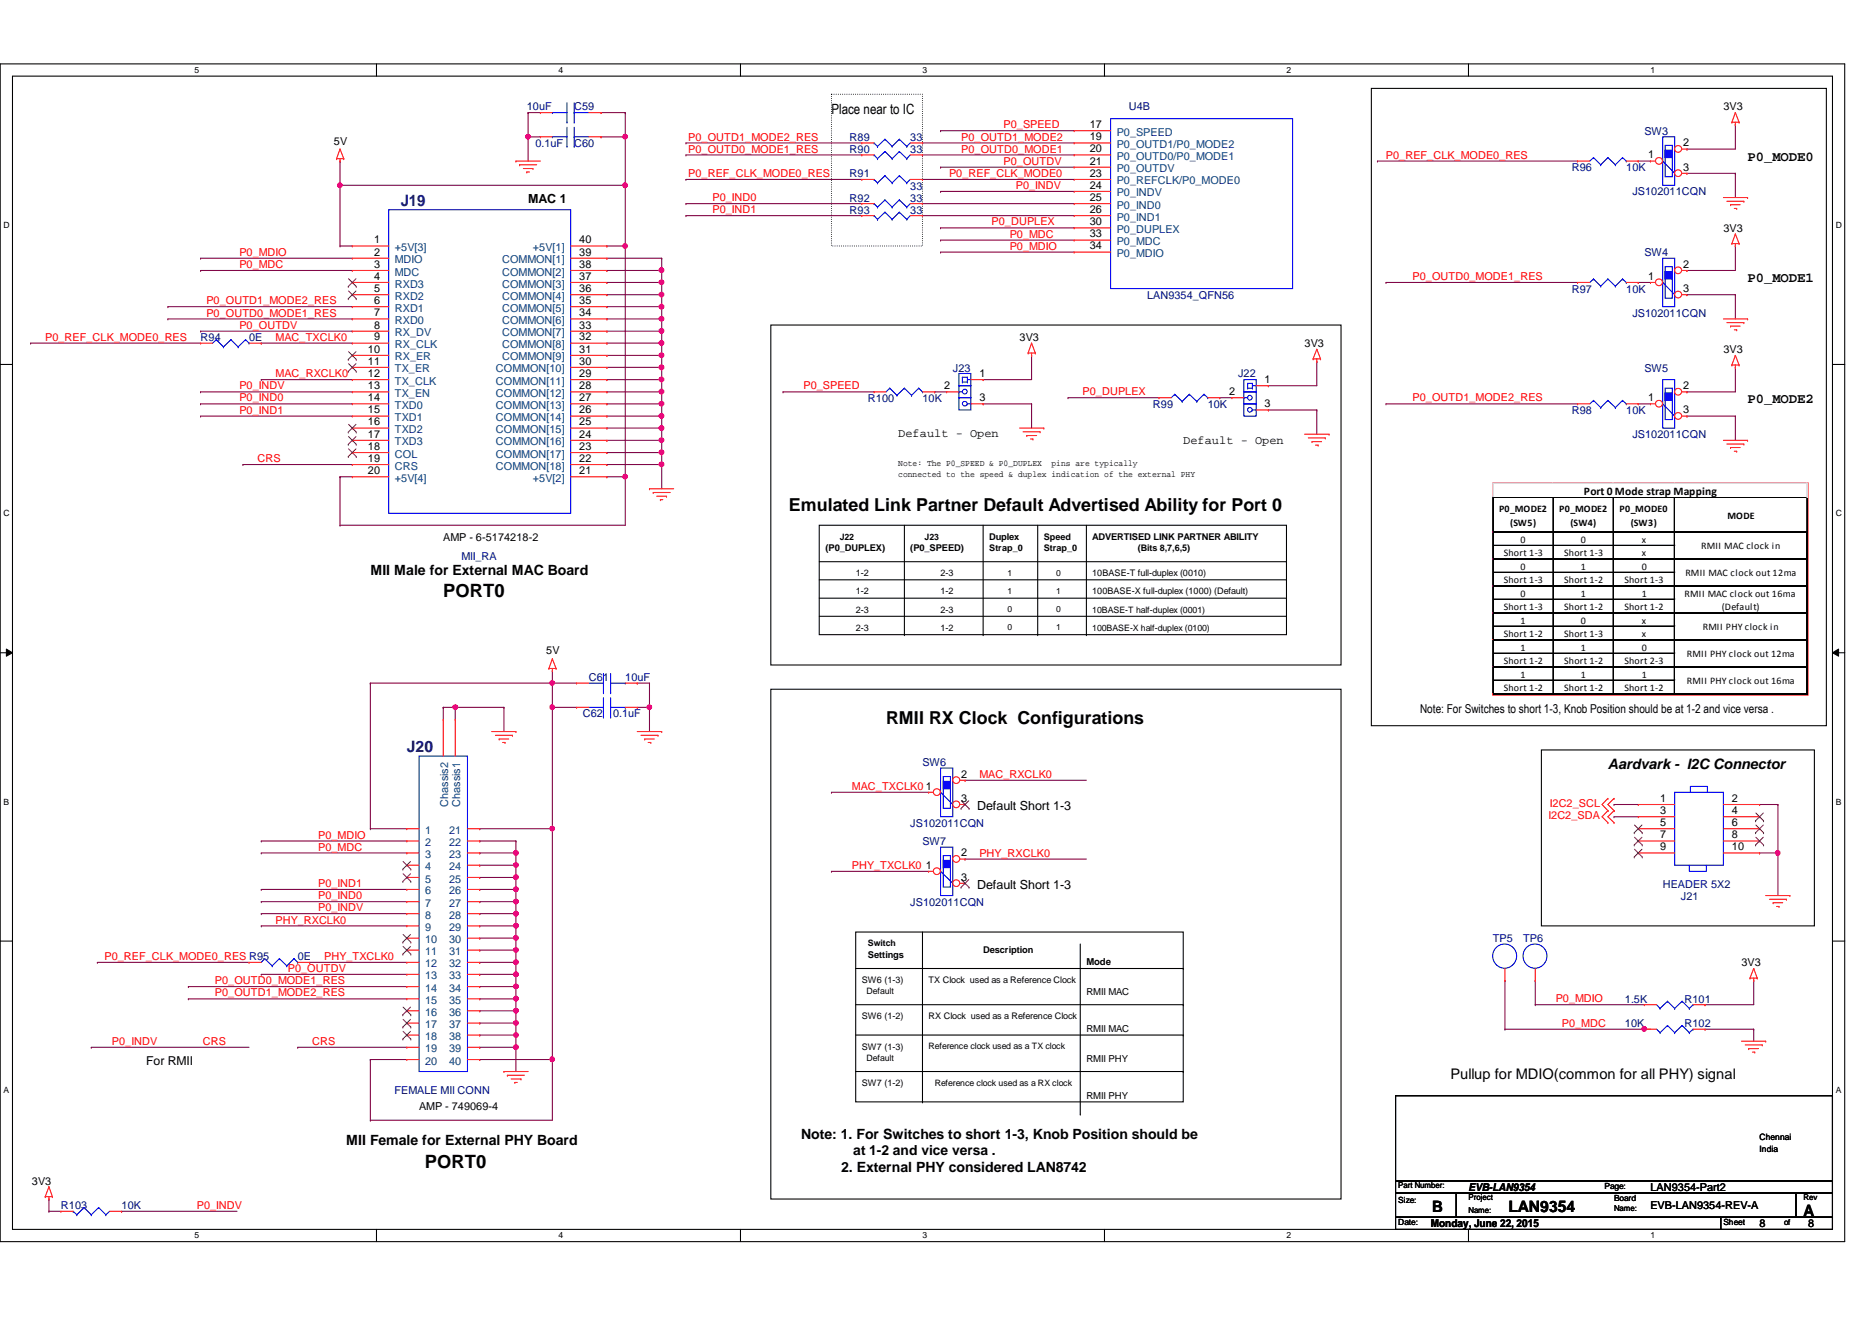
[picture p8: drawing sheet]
<svg xmlns="http://www.w3.org/2000/svg" width="297mm" height="210mm" viewBox="0 0 297 210" stroke-linecap="round" stroke-linejoin="round" font-family="sans-serif">
<defs><g id="words">
<g font-size="2.9">
<text x="70.5" y="94.9">PORT0</text>
<text x="67.6" y="185.7">PORT0</text>
</g>
<g font-size="2.8">
<text x="125.5" y="81.3">Emulated Link Partner Default Advertised Ability for Port 0</text>
<text x="141" y="115.1">RMII RX Clock Configurations</text>
</g>
<g font-size="2.5" fill="#000080">
<text x="63.8" y="32.8">J19</text>
<text x="64.7" y="119.6">J20</text>
</g>
<g font-size="2.5">
<text x="227.8" y="192.8">B</text>
<text x="240" y="192.8">LAN9354</text>
<text x="286.9" y="193.4">A</text>
</g>
<g font-size="2.3">
<text x="255.8" y="122.3">Aardvark - I2C Connector</text>
<text x="230.8" y="171.6">Pullup for MDIO(common for all PHY) signal</text>
</g>
<g font-size="2.2">
<text x="132.3" y="18.1">Place near to IC</text>
<text x="278" y="25.5">P0_MODE0</text>
<text x="278" y="44.8">P0_MODE1</text>
<text x="278" y="64.1">P0_MODE2</text>
<text x="58.9" y="91.4">MII Male for External MAC Board</text>
<text x="55.1" y="182.1">MII Female for External PHY Board</text>
<text x="127.5" y="181.1">Note: 1. For Switches to short 1-3, Knob Position should be</text>
<text x="135.8" y="183.7">at 1-2 and vice versa .</text>
<text x="133.8" y="186.3">2. External PHY considered LAN8742</text>
</g>
<g font-size="2">
<text x="84" y="32.3">MAC 1</text>
<text x="155.4" y="128.8">Default Short 1-3</text>
<text x="155.4" y="141.4">Default Short 1-3</text>
</g>
<g font-size="1.9">
<text x="142.9" y="69.6">Default - Open</text>
<text x="188.3" y="70.5">Default - Open</text>
<text x="225.9" y="113.4">Note: For Switches to short 1-3, Knob Position should be at 1-2 and vice versa .</text>
<text x="23.2" y="169.3">For RMII</text>
</g>
<text font-size="1.8" x="252" y="78.7">Port 0 Mode strap Mapping</text>
<g font-size="1.7" fill="#000080">
<text x="83.8" y="17.6">10uF</text>
<text x="91.4" y="17.6">C59</text>
<text x="179.6" y="17.6">U4B</text>
<text x="85.2" y="23.4">0.1uF</text>
<text x="91.4" y="23.4">C60</text>
<text x="135.2" y="22.4">R89</text>
<text x="144.8" y="22.4">33</text>
<text x="261.6" y="21.4">SW3</text>
<text x="135.2" y="24.3">R90</text>
<text x="135.2" y="28.2">R91</text>
<text x="144.8" y="24.3">33</text>
<text x="250.1" y="27.2">R96</text>
<text x="258.7" y="27.2">10K</text>
<text x="135.2" y="32">R92</text>
<text x="135.2" y="34">R93</text>
<text x="144.8" y="30.1">33</text>
<text x="144.8" y="32">33</text>
<text x="144.8" y="34">33</text>
<text x="259.7" y="31.1">JS102011CQN</text>
<text x="261.6" y="40.7">SW4</text>
<text x="182.5" y="47.5">LAN9354_QFN56</text>
<text x="250.1" y="46.5">R97</text>
<text x="258.7" y="46.5">10K</text>
<text x="259.7" y="50.4">JS102011CQN</text>
<text x="31.9" y="54.3">R94</text>
<text x="39.6" y="54.3">0E</text>
<text x="151.6" y="59.1">J23</text>
<text x="261.6" y="59.1">SW5</text>
<text x="138.1" y="63.9">R100</text>
<text x="146.8" y="63.9">10K</text>
<text x="183.4" y="64.9">R99</text>
<text x="192.1" y="64.9">10K</text>
<text x="197" y="60">J22</text>
<text x="250.1" y="65.8">R98</text>
<text x="258.7" y="65.8">10K</text>
<text x="259.7" y="69.7">JS102011CQN</text>
<text x="73.4" y="89">MII_RA</text>
<text x="93.7" y="108.3">C61</text>
<text x="99.5" y="108.3">10uF</text>
<text x="92.7" y="114.1">C62</text>
<text x="97.5" y="114.1">0.1uF</text>
<text x="146.8" y="121.8">SW6</text>
<text x="144.8" y="131.5">JS102011CQN</text>
<text x="146.8" y="134.4">SW7</text>
<text x="264.5" y="141.1">HEADER 5X2</text>
<text x="267.4" y="143">J21</text>
<text x="144.8" y="144">JS102011CQN</text>
<text x="237.5" y="149.8">TP5</text>
<text x="242.3" y="149.8">TP6</text>
<text x="47.4" y="152.7">0E</text>
<text x="258.5" y="159.5">1.5K</text>
<text x="268" y="159.5">R101</text>
<text x="258.5" y="163.3">10K</text>
<text x="268" y="163.3">R102</text>
<text x="62.8" y="173.9">FEMALE MII CONN</text>
<text x="9.7" y="192.3">R103</text>
<text x="19.3" y="192.3">10K</text>
</g>
<g font-size="1.7">
<text x="274.2" y="17.6">3V3</text>
<text x="53.1" y="23">5V</text>
<text x="173.4" y="20.4">17</text>
<text x="173.4" y="22.3">19</text>
<text x="267.8" y="23.3">2</text>
<text x="173.4" y="24.2">20</text>
<text x="173.4" y="26.2">21</text>
<text x="173.4" y="28.1">23</text>
<text x="262.2" y="25.2">1</text>
<text x="267.8" y="27.1">3</text>
<text x="173.4" y="30">24</text>
<text x="173.4" y="32">25</text>
<text x="173.4" y="33.9">26</text>
<text x="173.4" y="35.8">30</text>
<text x="59.5" y="38.7">1</text>
<text x="59.5" y="40.6">2</text>
<text x="92.2" y="40.6">39</text>
<text x="92.2" y="38.7">40</text>
<text x="173.4" y="37.8">33</text>
<text x="173.4" y="39.7">34</text>
<text x="274.2" y="36.9">3V3</text>
<text x="59.5" y="42.6">3</text>
<text x="59.5" y="44.5">4</text>
<text x="59.5" y="46.4">5</text>
<text x="92.2" y="46.4">36</text>
<text x="92.2" y="44.5">37</text>
<text x="92.2" y="42.6">38</text>
<text x="262.2" y="44.5">1</text>
<text x="267.8" y="42.6">2</text>
<text x="267.8" y="46.4">3</text>
<text x="59.5" y="48.3">6</text>
<text x="59.5" y="50.3">7</text>
<text x="59.5" y="52.2">8</text>
<text x="92.2" y="52.2">33</text>
<text x="92.2" y="50.3">34</text>
<text x="92.2" y="48.3">35</text>
<text x="58.5" y="56.1">10</text>
<text x="58.5" y="58">11</text>
<text x="58.5" y="59.9">12</text>
<text x="59.5" y="54.1">9</text>
<text x="92.2" y="59.9">29</text>
<text x="92.2" y="58">30</text>
<text x="92.2" y="56.1">31</text>
<text x="92.2" y="54.1">32</text>
<text x="155.8" y="59.9">1</text>
<text x="162.2" y="54.3">3V3</text>
<text x="207.6" y="55.2">3V3</text>
<text x="274.2" y="56.2">3V3</text>
<text x="58.5" y="61.9">13</text>
<text x="58.5" y="63.8">14</text>
<text x="58.5" y="65.7">15</text>
<text x="92.2" y="65.7">26</text>
<text x="92.2" y="63.8">27</text>
<text x="92.2" y="61.9">28</text>
<text x="150.2" y="61.9">2</text>
<text x="155.8" y="63.8">3</text>
<text x="195.6" y="62.8">2</text>
<text x="201.2" y="60.9">1</text>
<text x="201.2" y="64.8">3</text>
<text x="262.2" y="63.8">1</text>
<text x="267.8" y="61.9">2</text>
<text x="267.8" y="65.7">3</text>
<text x="58.5" y="67.6">16</text>
<text x="58.5" y="69.6">17</text>
<text x="58.5" y="71.5">18</text>
<text x="92.2" y="71.5">23</text>
<text x="92.2" y="69.6">24</text>
<text x="92.2" y="67.6">25</text>
<text x="58.5" y="73.4">19</text>
<text x="58.5" y="75.4">20</text>
<text x="92.2" y="75.4">21</text>
<text x="92.2" y="73.4">22</text>
<text x="70.5" y="86.1">AMP - 6-5174218-2</text>
<text x="86.9" y="104.1">5V</text>
<text x="147.3" y="125.6">1</text>
<text x="152.9" y="123.7">2</text>
<text x="152.9" y="127.5">3</text>
<text x="264.1" y="127.5">1</text>
<text x="264.1" y="129.5">3</text>
<text x="264.1" y="131.4">5</text>
<text x="275.5" y="127.5">2</text>
<text x="275.5" y="129.5">4</text>
<text x="275.5" y="131.4">6</text>
<text x="152.9" y="136.2">2</text>
<text x="264.1" y="133.3">7</text>
<text x="264.1" y="135.2">9</text>
<text x="275.5" y="133.3">8</text>
<text x="275.5" y="135.2">10</text>
<text x="147.3" y="138.1">1</text>
<text x="152.9" y="140">3</text>
<text x="277.1" y="153.7">3V3</text>
<text x="66.7" y="176.4">AMP - 749069-4</text>
<text x="5.1" y="188.4">3V3</text>
<text x="233.6" y="189.4">EVB-LAN9354</text>
<text x="262.6" y="189.4">LAN9354-Part2</text>
<text x="227.7" y="195.2">Monday, June 22, 2015</text>
<text x="262.6" y="192.3">EVB-LAN9354-REV-A</text>
<text x="279.9" y="195.2">8</text>
<text x="287.7" y="195.2">8</text>
</g>
<g font-size="1.7" fill="#f00">
<text x="109.5" y="22.4">P0_OUTD1_MODE2_RES</text>
<text x="152.9" y="22.4">P0_OUTD1_MODE2</text>
<text x="159.7" y="20.4">P0_SPEED</text>
<text x="109.5" y="24.3">P0_OUTD0_MODE1_RES</text>
<text x="109.5" y="28.2">P0_REF_CLK_MODE0_RES</text>
<text x="151" y="28.2">P0_REF_CLK_MODE0</text>
<text x="152.9" y="24.3">P0_OUTD0_MODE1</text>
<text x="159.7" y="26.2">P0_OUTDV</text>
<text x="220.5" y="25.2">P0_REF_CLK_MODE0_RES</text>
<text x="113.4" y="32">P0_IND0</text>
<text x="113.4" y="33.9">P0_IND1</text>
<text x="157.8" y="35.9">P0_DUPLEX</text>
<text x="161.6" y="30.1">P0_INDV</text>
<text x="38.1" y="40.7">P0_MDIO</text>
<text x="160.7" y="37.8">P0_MDC</text>
<text x="160.7" y="39.7">P0_MDIO</text>
<text x="38.1" y="42.6">P0_MDC</text>
<text x="224.7" y="44.5">P0_OUTD0_MODE1_RES</text>
<text x="32.8" y="48.4">P0_OUTD1_MODE2_RES</text>
<text x="32.8" y="50.3">P0_OUTD0_MODE1_RES</text>
<text x="38.1" y="52.3">P0_OUTDV</text>
<text x="7.2" y="54.2">P0_REF_CLK_MODE0_RES</text>
<text x="43.9" y="54.2">MAC_TXCLK0</text>
<text x="43.9" y="60">MAC_RXCLK0</text>
<text x="38.1" y="61.9">P0_INDV</text>
<text x="38.1" y="65.8">P0_IND1</text>
<text x="38.1" y="63.8">P0_IND0</text>
<text x="127.8" y="61.9">P0_SPEED</text>
<text x="172.3" y="62.9">P0_DUPLEX</text>
<text x="224.7" y="63.8">P0_OUTD1_MODE2_RES</text>
<text x="41" y="73.5">CRS</text>
<text x="135.5" y="125.6">MAC_TXCLK0</text>
<text x="155.8" y="123.7">MAC_RXCLK0</text>
<text x="246.4" y="130.3">I2C2_SDA</text>
<text x="246.6" y="128.4">I2C2_SCL</text>
<text x="50.6" y="133.3">P0_MDIO</text>
<text x="50.6" y="135.3">P0_MDC</text>
<text x="155.8" y="136.2">PHY_RXCLK0</text>
<text x="50.6" y="141.1">P0_IND1</text>
<text x="50.6" y="143">P0_IND0</text>
<text x="135.5" y="138.2">PHY_TXCLK0</text>
<text x="43.9" y="146.9">PHY_RXCLK0</text>
<text x="50.6" y="144.9">P0_INDV</text>
<text x="16.6" y="152.7">P0_REF_CLK_MODE0_RES R95</text>
<text x="45.8" y="154.6">P0_OUTDV</text>
<text x="51.6" y="152.7">PHY_TXCLK0</text>
<text x="34.2" y="158.5">P0_OUTD1_MODE2_RES</text>
<text x="34.2" y="156.5">P0_OUTD0_MODE1_RES</text>
<text x="247.5" y="159.4">P0_MDIO</text>
<text x="17.8" y="166.2">P0_INDV</text>
<text x="32.3" y="166.2">CRS</text>
<text x="49.7" y="166.2">CRS</text>
<text x="248.5" y="163.3">P0_MDC</text>
<text x="31.3" y="192.2">P0_INDV</text>
</g>
<g font-size="1.7" fill="#004080">
<text x="177.7" y="21.6">P0_SPEED</text>
<text x="177.7" y="23.5">P0_OUTD1/P0_MODE2</text>
<text x="177.7" y="25.4">P0_OUTD0/P0_MODE1</text>
<text x="177.7" y="27.4">P0_OUTDV</text>
<text x="177.7" y="29.3">P0_REFCLK/P0_MODE0</text>
<text x="177.7" y="31.2">P0_INDV</text>
<text x="177.7" y="33.2">P0_IND0</text>
<text x="177.7" y="35.1">P0_IND1</text>
<text x="62.8" y="39.9">+5V[3]</text>
<text x="62.8" y="41.9">MDIO</text>
<text x="79.9" y="41.9">COMMON[1]</text>
<text x="84.8" y="39.9">+5V[1]</text>
<text x="177.7" y="37">P0_DUPLEX</text>
<text x="177.7" y="39">P0_MDC</text>
<text x="177.7" y="40.9">P0_MDIO</text>
<text x="62.8" y="43.8">MDC</text>
<text x="62.8" y="45.7">RXD3</text>
<text x="62.8" y="47.7">RXD2</text>
<text x="79.9" y="47.7">COMMON[4]</text>
<text x="79.9" y="45.7">COMMON[3]</text>
<text x="79.9" y="43.8">COMMON[2]</text>
<text x="62.8" y="49.6">RXD1</text>
<text x="62.8" y="51.5">RXD0</text>
<text x="62.8" y="53.5">RX_DV</text>
<text x="79.9" y="53.5">COMMON[7]</text>
<text x="79.9" y="51.5">COMMON[6]</text>
<text x="79.9" y="49.6">COMMON[5]</text>
<text x="62.8" y="55.4">RX_CLK</text>
<text x="62.8" y="57.3">RX_ER</text>
<text x="62.8" y="59.2">TX_ER</text>
<text x="78.9" y="59.2">COMMON[10]</text>
<text x="79.9" y="57.3">COMMON[9]</text>
<text x="79.9" y="55.4">COMMON[8]</text>
<text x="62.8" y="61.2">TX_CLK</text>
<text x="62.8" y="63.1">TX_EN</text>
<text x="62.8" y="65">TXD0</text>
<text x="78.9" y="65">COMMON[13]</text>
<text x="78.9" y="63.1">COMMON[12]</text>
<text x="78.9" y="61.2">COMMON[11]</text>
<text x="62.8" y="67">TXD1</text>
<text x="62.8" y="68.9">TXD2</text>
<text x="62.8" y="70.8">TXD3</text>
<text x="78.9" y="70.8">COMMON[16]</text>
<text x="78.9" y="68.9">COMMON[15]</text>
<text x="78.9" y="67">COMMON[14]</text>
<text x="62.8" y="72.8">COL</text>
<text x="62.8" y="74.7">CRS</text>
<text x="62.8" y="76.6">+5V[4]</text>
<text x="78.9" y="74.7">COMMON[18]</text>
<text x="78.9" y="72.8">COMMON[17]</text>
<text x="84.8" y="76.6">+5V[2]</text>
<text x="71.3" y="128.3" transform="rotate(-90 71.3 128.3)">Chassis2</text>
<text x="73.2" y="128.3" transform="rotate(-90 73.2 128.3)">Chassis1</text>
<text x="67.6" y="132.6">1</text>
<text x="67.6" y="134.5">2</text>
<text x="67.6" y="136.4">3</text>
<text x="71.5" y="132.6">21</text>
<text x="71.5" y="134.5">22</text>
<text x="71.5" y="136.4">23</text>
<text x="67.6" y="138.4">4</text>
<text x="67.6" y="140.3">5</text>
<text x="67.6" y="142.2">6</text>
<text x="71.5" y="138.4">24</text>
<text x="71.5" y="140.3">25</text>
<text x="71.5" y="142.2">26</text>
<text x="67.6" y="144.2">7</text>
<text x="67.6" y="146.1">8</text>
<text x="67.6" y="148">9</text>
<text x="67.6" y="150">10</text>
<text x="71.5" y="144.2">27</text>
<text x="71.5" y="146.1">28</text>
<text x="71.5" y="148">29</text>
<text x="71.5" y="150">30</text>
<text x="67.6" y="151.9">11</text>
<text x="67.6" y="153.8">12</text>
<text x="67.6" y="155.7">13</text>
<text x="71.5" y="151.9">31</text>
<text x="71.5" y="153.8">32</text>
<text x="71.5" y="155.7">33</text>
<text x="67.6" y="157.7">14</text>
<text x="67.6" y="159.6">15</text>
<text x="67.6" y="161.5">16</text>
<text x="71.5" y="157.7">34</text>
<text x="71.5" y="159.6">35</text>
<text x="71.5" y="161.5">36</text>
<text x="67.6" y="163.5">17</text>
<text x="67.6" y="165.4">18</text>
<text x="67.6" y="167.3">19</text>
<text x="71.5" y="163.5">37</text>
<text x="71.5" y="165.4">38</text>
<text x="71.5" y="167.3">39</text>
<text x="67.6" y="169.3">20</text>
<text x="71.5" y="169.3">40</text>
</g>
<g font-size="1.6">
<text x="238.5" y="81.5">P0_MODE2</text>
<text x="240.3" y="83.6">(SW5)</text>
<text x="248.1" y="81.5">P0_MODE2</text>
<text x="249.8" y="83.6">(SW4)</text>
<text x="257.7" y="81.5">P0_MODE0</text>
<text x="259.5" y="83.6">(SW3)</text>
<text x="274.8" y="82.6">MODE</text>
<text x="239.3" y="88.5">Short 1-3</text>
<text x="241.9" y="86.4">0</text>
<text x="248.8" y="88.5">Short 1-3</text>
<text x="251.5" y="86.4">0</text>
<text x="261.2" y="88.5">x</text>
<text x="261.2" y="86.4">x</text>
<text x="270.7" y="87.4">RMII MAC clock in</text>
<text x="239.3" y="92.8">Short 1-3</text>
<text x="241.9" y="90.7">0</text>
<text x="241.9" y="95">0</text>
<text x="248.8" y="92.8">Short 1-2</text>
<text x="251.5" y="90.7">1</text>
<text x="251.5" y="95">1</text>
<text x="258.4" y="92.8">Short 1-3</text>
<text x="261.2" y="90.7">0</text>
<text x="261.2" y="95">1</text>
<text x="268" y="95">RMII MAC clock out 16ma</text>
<text x="268.1" y="91.7">RMII MAC clock out 12ma</text>
<text x="239.3" y="97">Short 1-3</text>
<text x="239.3" y="101.3">Short 1-2</text>
<text x="241.9" y="99.2">1</text>
<text x="248.8" y="97">Short 1-2</text>
<text x="248.8" y="101.3">Short 1-3</text>
<text x="251.5" y="99.2">0</text>
<text x="258.4" y="97">Short 1-2</text>
<text x="261.2" y="101.3">x</text>
<text x="261.2" y="99.2">x</text>
<text x="270.9" y="100.2">RMII PHY clock in</text>
<text x="273.9" y="97">(Default)</text>
<text x="239.3" y="105.6">Short 1-2</text>
<text x="241.9" y="103.5">1</text>
<text x="241.9" y="107.8">1</text>
<text x="248.8" y="105.6">Short 1-2</text>
<text x="251.5" y="103.5">1</text>
<text x="251.5" y="107.8">1</text>
<text x="258.4" y="105.6">Short 2-3</text>
<text x="261.2" y="103.5">0</text>
<text x="261.2" y="107.8">1</text>
<text x="268.4" y="104.5">RMII PHY clock out 12ma</text>
<text x="239.3" y="109.9">Short 1-2</text>
<text x="248.8" y="109.9">Short 1-2</text>
<text x="258.4" y="109.9">Short 1-2</text>
<text x="268.4" y="108.8">RMII PHY clock out 16ma</text>
</g>
<g font-size="1.5">
<text x="131.3" y="87.6">(P0_DUPLEX)</text>
<text x="144.8" y="87.6">(P0_SPEED)</text>
<text x="157.4" y="85.9">Duplex</text>
<text x="173.8" y="85.9">ADVERTISED LINK PARTNER ABILITY</text>
<text x="138.1" y="152.3">Settings</text>
<text x="156.4" y="151.5">Description</text>
<text x="172.8" y="153.5">Mode</text>
<text x="172.8" y="158.3">RMII MAC</text>
<text x="172.8" y="164.1">RMII MAC</text>
<text x="172.8" y="168.9">RMII PHY</text>
<text x="172.8" y="174.7">RMII PHY</text>
</g>
<g font-size="1.4">
<text x="30.9" y="11.6">5</text>
<text x="88.9" y="11.6">4</text>
<text x="146.8" y="11.6">3</text>
<text x="204.7" y="11.6">2</text>
<text x="262.6" y="11.6">1</text>
<text x=".5" y="36.2">D</text>
<text x="292.1" y="36.2">D</text>
<text x="142.9" y="74">Note: The P0_SPEED &amp; P0_DUPLEX</text>
<text x="142.9" y="75.8">connected to the speed &amp; duplex indication of the external PHY</text>
<text x="167.3" y="74">pins are typically</text>
<text x=".5" y="82.1">C</text>
<text x="292.1" y="82.1">C</text>
<text x="133.6" y="85.8">J22</text>
<text x="147.1" y="85.8">J23</text>
<text x="157.4" y="87.6">Strap_0</text>
<text x="166.1" y="85.9">Speed</text>
<text x="166.1" y="87.6">Strap_0</text>
<text x="181" y="87.6">(Bits 8,7,6,5)</text>
<text x="136.1" y="91.7">1-2</text>
<text x="136.1" y="94.5">1-2</text>
<text x="149.6" y="94.5">1-2</text>
<text x="149.6" y="91.7">2-3</text>
<text x="160.3" y="91.5">1</text>
<text x="160.3" y="94.4">1</text>
<text x="168" y="91.5">0</text>
<text x="168" y="94.4">1</text>
<text x="173.8" y="91.7">10BASE-T full-duplex (0010)</text>
<text x="173.8" y="94.5">100BASE-X full-duplex (1000) (Default)</text>
<text x="136.1" y="97.5">2-3</text>
<text x="136.1" y="100.3">2-3</text>
<text x="149.6" y="100.3">1-2</text>
<text x="149.6" y="97.5">2-3</text>
<text x="160.3" y="97.3">0</text>
<text x="160.3" y="100.2">0</text>
<text x="168" y="100.2">1</text>
<text x="168" y="97.3">0</text>
<text x="173.8" y="97.4">10BASE-T half-duplex (0001)</text>
<text x="173.8" y="100.3">100BASE-X half-duplex (0100)</text>
<text x=".5" y="127.9">B</text>
<text x="292.1" y="127.9">B</text>
<text x="138.1" y="150.5">Switch</text>
<text x="137.1" y="156.3">SW6 (1-3)</text>
<text x="137.9" y="158">Default</text>
<text x="147.7" y="156.3">TX Clock used as a Reference Clock</text>
<text x="137.1" y="162.1">SW6 (1-2)</text>
<text x="137.1" y="166.9">SW7 (1-3)</text>
<text x="147.7" y="162.1">RX Clock used as a Reference Clock</text>
<text x="147.7" y="166.9">Reference clock used as a TX clock</text>
<text x=".5" y="173.8">A</text>
<text x="137.1" y="172.7">SW7 (1-2)</text>
<text x="137.9" y="168.7">Default</text>
<text x="148.7" y="172.7">Reference clock used as a RX clock</text>
<text x="292.1" y="173.8">A</text>
<text x="279.9" y="181.4">Chennai</text>
<text x="279.9" y="183.1">India</text>
<text x="222.5" y="191.3">Size:</text>
<text x="255.3" y="189">Page:</text>
<text x="256.8" y="190.9">Board</text>
<text x="30.9" y="196.9">5</text>
<text x="88.9" y="196.9">4</text>
<text x="146.8" y="196.9">3</text>
<text x="204.7" y="196.9">2</text>
<text x="222.5" y="194.8">Date:</text>
<text x="262.6" y="196.9">1</text>
<text x="274.2" y="194.8">Sheet</text>
</g>
<g font-size="1.3">
<text x="222.5" y="189">Part Number:</text>
<text x="233.6" y="190.9">Project</text>
<text x="286.9" y="190.9">Rev</text>
<text x="233.6" y="192.8">Name:</text>
<text x="256.8" y="192.6">Name:</text>
<text x="283.8" y="194.7">of</text>
</g>
</g></defs>
<path d="M0 10.2h293.5v187.2h-293.5zM2 12.1h289.5v183.4h-289.5z" fill="none" stroke="#000" stroke-width=".17"/>
<g fill="#fff">
<path d="M30.9 10.4h.8v1.5h-.8z"/>
<path d="M30.9 195.7h.8v1.5h-.8z"/>
</g>
<path d="M59.9 10.2v1.9M59.9 195.5v1.9" fill="none" stroke="#000" stroke-width=".17"/>
<g fill="#fff">
<path d="M88.9 10.4h.7v1.5h-.7z"/>
<path d="M88.9 195.7h.7v1.5h-.7z"/>
</g>
<path d="M117.8 10.2v1.9M117.8 195.5v1.9" fill="none" stroke="#000" stroke-width=".17"/>
<g fill="#fff">
<path d="M146.8 10.4h.7v1.5h-.7z"/>
<path d="M146.8 195.7h.7v1.5h-.7z"/>
</g>
<path d="M175.7 10.2v1.9M175.7 195.5v1.9" fill="none" stroke="#000" stroke-width=".17"/>
<g fill="#fff">
<path d="M204.7 10.4h.7v1.5h-.7z"/>
<path d="M204.7 195.7h.7v1.5h-.7z"/>
</g>
<path d="M233.6 10.2v1.9M233.6 195.5v1.9" fill="none" stroke="#000" stroke-width=".17"/>
<g fill="#fff">
<path d="M262.6 10.4h.8v1.5h-.8z"/>
<path d="M262.6 195.7h.8v1.5h-.8z"/>
<path d="M.5 35h1v1.5h-1z"/>
<path d="M292.1 35h.9v1.5h-.9z"/>
<path d="M.5 80.9h1v1.5h-1z"/>
<path d="M292.1 80.9h.9v1.5h-.9z"/>
</g>
<path d="M0 58h2M291.5 58h2" fill="none" stroke="#000" stroke-width=".17"/>
<g fill="#fff">
<path d="M.5 126.7h.9v1.5h-.9z"/>
<path d="M292.1 126.7h.8v1.5h-.8z"/>
</g>
<path d="M0 103.8h2M291.5 103.8h2" fill="none" stroke="#000" stroke-width=".17"/>
<path d="M1 103.2l1 .6-1 .6zM291.5 103.8l1-.6v1.2z" fill="#000"/>
<path d="M1 103.2l1 .6-1 .6zM291.5 103.8l1-.6v1.2z" fill="none" stroke="#000" stroke-width=".16"/>
<g fill="#fff">
<path d="M.5 172.6h.9v1.5h-.9z"/>
<path d="M292.1 172.6h.8v1.5h-.8z"/>
</g>
<path d="M0 149.6h2M291.5 149.6h2" fill="none" stroke="#000" stroke-width=".17"/>
<path d="M132.3 15h14.5v24.1h-14.5z" fill="none" stroke="#000" stroke-width=".17" stroke-dasharray="0 .3"/>
<path d="M237.5 76.8h50.2v33.7h-50.2z" fill-rule="evenodd" fill="#fff"/>
<path d="M237.5 76.8h50.2v33.7h-50.2z" fill="none" stroke="#f00" stroke-width=".17"/>
<path d="M237.5 76.8v2.3M237.6 76.8v2.3M247.1 76.8v.1" fill="none" stroke="#dadcdd" stroke-width=".16"/>
<path d="M247.1 76.8l.1 .1z" fill="#dadcdd"/>
<path d="M256.6 76.8v.1" fill="none" stroke="#dadcdd" stroke-width=".16"/>
<path d="M256.7 76.8h.1v.1h-.1z" fill="#dadcdd"/>
<path d="M266.4 76.8v.1" fill="none" stroke="#dadcdd" stroke-width=".16"/>
<path d="M266.4 76.8h.1v.1h-.1z" fill="#dadcdd"/>
<g fill="none" stroke="#000" stroke-width=".16">
<path d="M237.5 79.1v5.4M237.6 79.1v5.4M237.6 79.1h50M237.6 79.2h50M247.1 79.2v5.3M256.6 79.2v5.3M256.7 79.2v5.3M266.4 79.2v5.3M287.4 79.2v5.3M287.5 79.2v5.3M237.5 84.7v4.1M237.5 89v4"/>
<path d="M237.5 93.3v4M237.5 97.6v4M237.6 84.8v4M237.6 89v4.1M237.6 93.3v4.1M237.6 97.6v4M237.6 86.7h28.9M237.6 86.8h28.9M237.6 91h28.9M237.6 95.2h28.9M237.6 95.4h28.9M237.6 99.5h28.9"/>
<path d="M237.6 99.6h28.9M247.1 84.7v4.1M247.1 89v4M247.1 93.3v4M247.1 97.6v4M247.1 84.8v4M247.1 89v4.1M247.1 93.3v4.1M256.6 84.7v4.1M256.6 89v4M256.6 93.3v4M256.6 97.6v4"/>
<path d="M256.7 84.8v4M256.7 89v4.1M256.7 93.3v4.1M256.7 97.6v4M266.4 84.7v4.1M266.4 89v4M266.4 93.3v4M266.4 97.6v4M266.4 84.8v4M266.4 89v4.1M266.4 93.3v4.1M237.5 101.9v4"/>
<path d="M237.5 106.1v4.1M237.6 101.9v4M237.6 106.2v4M237.6 103.8h28.9M237.6 103.9h28.9M237.6 108.1h28.9M237.6 108.2h28.9M247.1 101.9v4M247.1 106.1v4.1M247.1 106.2v4M256.6 101.9v4M256.6 106.1v4.1"/>
<path d="M256.7 101.9v4M256.7 106.2v4M266.4 101.9v4M266.4 106.1v4.1M266.4 106.2v4"/>
</g>
<path d="M237.5 76.8h50.1M237.5 76.9h50.1M287.4 76.8v2.3M287.5 76.8v2.3" fill="none" stroke="#dadcdd" stroke-width=".16"/>
<path d="M237.5 84.6h50.1M237.5 88.9h50.1M237.5 97.5h50.1M287.4 84.8v25.6M237.5 101.8h50.1M237.5 106h50.1M237.5 110.3h50.1" fill="none" stroke="#000" stroke-width=".25"/>
<path d="M237.5 93.2h50.1" fill="none" stroke="#000" stroke-width=".21"/>
<g fill="none" stroke="#000" stroke-width=".17">
<path d="M218.2 14.1h72.4v101.3h-72.4zM122.6 51.7h90.8v54h-90.8zM130.3 83.5h74.4v17.4h-74.4zM130.3 98h74.4M130.3 89.3h74.4M130.3 95.1h74.4M130.3 92.2h74.4M143.9 83.5v17.4M156.4 83.5v17.4M165.1 83.5v17.4M172.8 83.5v17.4M204.7 98h.1"/>
<path d="M204.7 89.3h.1M204.7 95.1h.1M204.7 92.2h.1M122.6 109.6h90.8v81.1h-90.8zM143.9 100.9h.1M156.4 100.9h.1M165.1 100.9h.1M172.8 100.9h.1M245.2 119.3h43.5v27.9h-43.5zM136.1 148.2h52.2v27h-52.2zM136.1 154h52.2M136.1 159.8h52.2"/>
<path d="M146.8 148.2v27M171.9 150.1v27.1M188.3 154h.1M188.3 159.8h.1M136.1 164.6h52.2M136.1 170.4h52.2M146.8 175.2h.1M171.9 177.2h.1M188.3 164.6h.1M188.3 170.4h.1"/>
</g>
<g fill="none" stroke="#800040" stroke-width=".17">
<path d="M276.1 19.8h.1M276.1 19.8v3.9h-7.7M54.1 25.6h.1M54.1 25.6v3.9M84 21.8h.1M84 21.8v3.8M84 21.8h2M146.8 28.5h.1M146.8 34.3h.1M146.8 32.4h.1M146.8 28.5h24.1M146.8 34.3h24.1"/>
<path d="M146.8 32.4h24.1M149.6 26.6h.1M149.6 30.4h.1M149.6 36.2h.1M149.6 38.2h.1M149.6 20.8h.1M149.6 26.6h21.3M149.6 30.4h21.3M149.6 36.2h21.3M149.6 38.2h21.3M149.6 20.8h21.3M219.2 25.6h.1"/>
<path d="M219.2 25.6h31.8M268.4 23.7h.1M268.4 27.6h.1M268.4 27.6h7.7M276.1 27.6h.1M276.1 39.1h.1M276.1 27.6v3.8M276.1 39.1v3.9h-7.7M149.6 40.1h.1M149.6 40.1h21.3M220.5 44.9h.1M220.5 44.9h30.5"/>
<path d="M268.4 43h.1M268.4 46.9h.1M268.4 46.9h7.7M276.1 46.9h.1M276.1 58.4h.1M276.1 46.9v3.8M276.1 58.4v3.9h-7.7M220.5 64.2h.1M220.5 64.2h30.5M268.4 62.3h.1M268.4 66.2h.1M268.4 66.2h7.7"/>
<path d="M276.1 66.2h.1M276.1 66.2v3.8"/>
</g>
<circle cx="84" cy="21.7" r=".37" fill="#f0f"/>
<circle cx="84" cy="21.7" r=".37" fill="none" stroke="#f0f" stroke-width=".17"/>
<path d="M84 17.9h.1M84 17.9h2M54.1 29.5h.1M54.1 29.5h45.4" fill="none" stroke="#800040" stroke-width=".17"/>
<circle cx="99.4" cy="29.5" r=".38" fill="#f0f"/>
<circle cx="99.4" cy="29.5" r=".38" fill="none" stroke="#f0f" stroke-width=".17"/>
<circle cx="54.1" cy="29.5" r=".38" fill="#f0f"/>
<circle cx="54.1" cy="29.5" r=".38" fill="none" stroke="#f0f" stroke-width=".17"/>
<path d="M95.6 17.9h.1M95.6 17.9h3.9M95.6 21.8h.1M95.6 21.8h3.9M99.5 21.8h.1M99.5 21.8v7.7" fill="none" stroke="#800040" stroke-width=".17"/>
<circle cx="99.5" cy="21.7" r=".37" fill="#f0f"/>
<circle cx="99.5" cy="21.7" r=".37" fill="none" stroke="#f0f" stroke-width=".17"/>
<g fill="none" stroke="#800040" stroke-width=".17">
<path d="M99.5 17.9h.1M99.5 17.9v3.9M26.7 48.8h.1M26.7 50.7h.1M26.7 48.8h29.3M26.7 50.7h29.3M31.9 41.1h.1M31.9 43h.1M31.9 52.7h.1M31.9 41.1h24.1M31.9 43h24.1M31.9 52.7h24.1"/>
<path d="M41.6 54.6h.1M41.6 54.6h14.4M96.6 41.1h.1M96.6 43h.1M96.6 44.9h.1M96.6 46.9h.1M96.6 48.8h.1M96.6 50.7h.1M96.6 52.7h.1M96.6 54.6h.1M96.6 56.5h.1M96.6 58.4h.1"/>
<path d="M96.6 41.1h8.7M96.6 48.8h8.7M96.6 43h8.7M96.6 50.7h8.7M96.6 52.7h8.7M96.6 54.6h8.7M96.6 44.9h8.7M96.6 46.9h8.7M96.6 56.5h8.7M96.6 58.4h8.7M105.3 58.4h.1M105.3 58.4v2h-8.7"/>
<path d="M31.9 62.3h.1M31.9 66.2h.1M31.9 64.2h.1M31.9 62.3h24.1M31.9 66.2h24.1M31.9 64.2h24.1M41.6 60.4h.1M41.6 60.4h14.4M96.6 60.4h.1M96.6 62.3h.1M96.6 64.2h.1M96.6 66.2h.1"/>
<path d="M96.6 68.1h.1M96.6 70h.1M96.6 72h.1M96.6 62.3h8.7M96.6 66.2h8.7M96.6 64.2h8.7M96.6 68.1h8.7M96.6 70h8.7M96.6 72h8.7"/>
</g>
<circle cx="105.2" cy="58.4" r=".38" fill="#f0f"/>
<circle cx="105.2" cy="58.4" r=".38" fill="none" stroke="#f0f" stroke-width=".17"/>
<path d="M105.3 43h.1M105.3 43v1.9" fill="none" stroke="#800040" stroke-width=".17"/>
<circle cx="105.2" cy="43" r=".38" fill="#f0f"/>
<circle cx="105.2" cy="43" r=".38" fill="none" stroke="#f0f" stroke-width=".17"/>
<path d="M105.3 52.7h.1M105.3 52.7v1.9M96.6 73.9h.1M96.6 73.9h8.7" fill="none" stroke="#800040" stroke-width=".17"/>
<circle cx="105.2" cy="52.6" r=".38" fill="#f0f"/>
<circle cx="105.2" cy="52.6" r=".38" fill="none" stroke="#f0f" stroke-width=".17"/>
<path d="M105.3 46.9h.1M105.3 46.9v1.9" fill="none" stroke="#800040" stroke-width=".17"/>
<circle cx="105.2" cy="46.8" r=".37" fill="#f0f"/>
<circle cx="105.2" cy="46.8" r=".37" fill="none" stroke="#f0f" stroke-width=".17"/>
<path d="M105.3 56.5h.1M105.3 56.5v1.9" fill="none" stroke="#800040" stroke-width=".17"/>
<circle cx="105.2" cy="56.5" r=".37" fill="#f0f"/>
<circle cx="105.2" cy="56.5" r=".37" fill="none" stroke="#f0f" stroke-width=".17"/>
<path d="M105.3 50.7h.1M105.3 50.7v2" fill="none" stroke="#800040" stroke-width=".17"/>
<circle cx="105.2" cy="50.7" r=".37" fill="#f0f"/>
<circle cx="105.2" cy="50.7" r=".37" fill="none" stroke="#f0f" stroke-width=".17"/>
<path d="M105.3 41.1h.1M105.3 48.8h.1M105.3 41.1v1.9M105.3 48.8v1.9" fill="none" stroke="#800040" stroke-width=".17"/>
<circle cx="105.2" cy="48.8" r=".38" fill="#f0f"/>
<circle cx="105.2" cy="48.8" r=".38" fill="none" stroke="#f0f" stroke-width=".17"/>
<path d="M105.3 54.6h.1M105.3 54.6v1.9" fill="none" stroke="#800040" stroke-width=".17"/>
<circle cx="105.2" cy="54.5" r=".37" fill="#f0f"/>
<circle cx="105.2" cy="54.5" r=".37" fill="none" stroke="#f0f" stroke-width=".17"/>
<path d="M105.3 44.9h.1M105.3 44.9v2" fill="none" stroke="#800040" stroke-width=".17"/>
<circle cx="105.2" cy="44.9" r=".37" fill="#f0f"/>
<circle cx="105.2" cy="44.9" r=".37" fill="none" stroke="#f0f" stroke-width=".17"/>
<path d="M105.3 62.3h.1M105.3 62.3v1.9" fill="none" stroke="#800040" stroke-width=".17"/>
<circle cx="105.2" cy="62.3" r=".38" fill="#f0f"/>
<circle cx="105.2" cy="62.3" r=".38" fill="none" stroke="#f0f" stroke-width=".17"/>
<path d="M105.3 70h.1M105.3 70v2" fill="none" stroke="#800040" stroke-width=".17"/>
<circle cx="105.2" cy="70" r=".37" fill="#f0f"/>
<circle cx="105.2" cy="70" r=".37" fill="none" stroke="#f0f" stroke-width=".17"/>
<path d="M105.3 66.2h.1M105.3 66.2v1.9" fill="none" stroke="#800040" stroke-width=".17"/>
<circle cx="105.2" cy="66.1" r=".37" fill="#f0f"/>
<circle cx="105.2" cy="66.1" r=".37" fill="none" stroke="#f0f" stroke-width=".17"/>
<path d="M105.3 64.2h.1M105.3 64.2v2" fill="none" stroke="#800040" stroke-width=".17"/>
<circle cx="105.2" cy="64.2" r=".37" fill="#f0f"/>
<circle cx="105.2" cy="64.2" r=".37" fill="none" stroke="#f0f" stroke-width=".17"/>
<path d="M105.3 68.1h.1M105.3 68.1v1.9" fill="none" stroke="#800040" stroke-width=".17"/>
<circle cx="105.2" cy="68.1" r=".38" fill="#f0f"/>
<circle cx="105.2" cy="68.1" r=".38" fill="none" stroke="#f0f" stroke-width=".17"/>
<path d="M105.3 73.9h.1M105.3 73.9v3.8" fill="none" stroke="#800040" stroke-width=".17"/>
<circle cx="105.2" cy="73.8" r=".37" fill="#f0f"/>
<circle cx="105.2" cy="73.8" r=".37" fill="none" stroke="#f0f" stroke-width=".17"/>
<path d="M105.3 60.4h.1M105.3 60.4v1.9" fill="none" stroke="#800040" stroke-width=".17"/>
<circle cx="105.2" cy="60.3" r=".37" fill="#f0f"/>
<circle cx="105.2" cy="60.3" r=".37" fill="none" stroke="#f0f" stroke-width=".17"/>
<path d="M84 17.9h.1M84 17.9v3.9M54.1 39.1h.1M54.1 29.5h.1M54.1 39.1h1.9M54.1 29.5v9.6M96.6 39.1h.1M99.5 29.5h.1M99.5 29.5v9.6h-2.9" fill="none" stroke="#800040" stroke-width=".17"/>
<circle cx="99.4" cy="39.1" r=".38" fill="#f0f"/>
<circle cx="99.4" cy="39.1" r=".38" fill="none" stroke="#f0f" stroke-width=".17"/>
<path d="M99.5 39.1h.1M99.5 39.1v44.4h-45.4M54.1 75.8h.1M54.1 75.8v7.7M99.5 75.8h.1M54.1 83.5h.1" fill="none" stroke="#800040" stroke-width=".17"/>
<circle cx="99.5" cy="75.8" r=".37" fill="#f0f"/>
<circle cx="99.5" cy="75.8" r=".37" fill="none" stroke="#f0f" stroke-width=".17"/>
<path d="M4.9 54.6h.1M4.9 54.6h27M54.1 75.8h.1M54.1 75.8h1.9M96.6 75.8h.1M96.6 75.8h2.9M87.9 112.5h.1M87.9 112.5v19.3h-11.6M76.3 131.8h.1" fill="none" stroke="#800040" stroke-width=".17"/>
<circle cx="87.9" cy="112.5" r=".37" fill="#f0f"/>
<circle cx="87.9" cy="112.5" r=".37" fill="none" stroke="#f0f" stroke-width=".17"/>
<path d="M87.9 131.8h.1M87.9 131.8v36.7h-11.6M76.3 168.5h.1" fill="none" stroke="#800040" stroke-width=".17"/>
<circle cx="87.9" cy="131.8" r=".37" fill="#f0f"/>
<circle cx="87.9" cy="131.8" r=".37" fill="none" stroke="#f0f" stroke-width=".17"/>
<path d="M70.5 112.5h.1M70.5 112.5v1.9M70.5 112.5h1.9M72.4 112.5h.1M72.4 112.5v1.9M80.2 112.5h.1M80.2 112.5v3.8" fill="none" stroke="#800040" stroke-width=".17"/>
<circle cx="72.4" cy="112.5" r=".37" fill="#f0f"/>
<circle cx="72.4" cy="112.5" r=".37" fill="none" stroke="#f0f" stroke-width=".17"/>
<path d="M72.4 112.5h.1M72.4 112.5h7.8M103.3 112.5h.1M103.3 112.5v3.8" fill="none" stroke="#800040" stroke-width=".17"/>
<circle cx="103.3" cy="112.5" r=".37" fill="#f0f"/>
<circle cx="103.3" cy="112.5" r=".37" fill="none" stroke="#f0f" stroke-width=".17"/>
<g fill="none" stroke="#800040" stroke-width=".17">
<path d="M58.9 108.6h.1M58.9 108.6h32.8M58.9 108.6v23.2M87.9 108.6h.1M87.9 112.5h.1M87.9 112.5h3.8M87.9 108.6v3.9M101.4 112.5h.1M101.4 108.6h.1M101.4 108.6h1.9M103.3 108.6h.1M103.3 108.6v3.9h-1.9"/>
<path d="M58.9 131.8h.1M58.9 131.8h5.8M58.9 168.5h.1M58.9 168.5h5.8"/>
</g>
<circle cx="87.9" cy="108.6" r=".37" fill="#f0f"/>
<circle cx="87.9" cy="108.6" r=".37" fill="none" stroke="#f0f" stroke-width=".17"/>
<path d="M87.9 106.7h.1M87.9 106.7v1.9M58.9 168.5h.1M58.9 178.1h.1M58.9 168.5v9.6M87.9 168.5h.1M87.9 168.5v9.6h-29" fill="none" stroke="#800040" stroke-width=".17"/>
<circle cx="87.8" cy="168.4" r=".38" fill="#f0f"/>
<circle cx="87.8" cy="168.4" r=".38" fill="none" stroke="#f0f" stroke-width=".17"/>
<g fill="none" stroke="#800040" stroke-width=".17">
<path d="M41.6 133.7h.1M41.6 135.6h.1M41.6 133.7h23.1M41.6 135.6h23.1M82.1 135.6h.1M82.1 135.6v2M15.5 153h.1M15.5 153h24.1M30 158.8h.1M30 156.9h.1M30 158.8h34.7M30 156.9h34.7"/>
<path d="M41.6 141.4h.1M41.6 154.9h.1M41.6 143.4h.1M41.6 147.2h.1M41.6 145.3h.1M41.6 141.4h23.1M41.6 154.9h23.1M41.6 143.4h23.1M41.6 147.2h23.1M41.6 145.3h23.1M49.3 153h.1M49.3 153h15.4"/>
</g>
<circle cx="82.1" cy="135.6" r=".38" fill="#f0f"/>
<circle cx="82.1" cy="135.6" r=".38" fill="none" stroke="#f0f" stroke-width=".17"/>
<g fill="none" stroke="#800040" stroke-width=".17">
<path d="M76.3 133.7h.1M76.3 135.6h.1M76.3 137.6h.1M76.3 139.5h.1M76.3 133.7h5.8M76.3 135.6h5.8M76.3 137.6h5.8M76.3 139.5h5.8M76.3 141.4h.1M76.3 143.4h.1M76.3 145.3h.1M76.3 147.2h.1"/>
<path d="M76.3 149.2h.1M76.3 151.1h.1M76.3 153h.1M76.3 154.9h.1M76.3 156.9h.1M76.3 158.8h.1M76.3 141.4h5.8M76.3 143.4h5.8M76.3 145.3h5.8M76.3 147.2h5.8M76.3 149.2h5.8M76.3 151.1h5.8"/>
<path d="M76.3 154.9h5.8M76.3 156.9h5.8M76.3 158.8h5.8M82.1 151.1h.1M82.1 151.1v1.9h-5.8M76.3 160.7h.1M76.3 162.7h.1M76.3 164.6h.1M76.3 160.7h5.8M76.3 162.7h5.8M76.3 164.6h5.8"/>
</g>
<circle cx="82.1" cy="151.1" r=".37" fill="#f0f"/>
<circle cx="82.1" cy="151.1" r=".37" fill="none" stroke="#f0f" stroke-width=".17"/>
<path d="M82.1 133.7h.1M82.1 133.7v1.9M76.3 166.5h.1M76.3 166.5h5.8" fill="none" stroke="#800040" stroke-width=".17"/>
<circle cx="82.1" cy="166.5" r=".37" fill="#f0f"/>
<circle cx="82.1" cy="166.5" r=".37" fill="none" stroke="#f0f" stroke-width=".17"/>
<path d="M82.1 145.3h.1M82.1 145.3v1.9" fill="none" stroke="#800040" stroke-width=".17"/>
<circle cx="82.1" cy="145.3" r=".38" fill="#f0f"/>
<circle cx="82.1" cy="145.3" r=".38" fill="none" stroke="#f0f" stroke-width=".17"/>
<path d="M82.1 139.5h.1M82.1 139.5v1.9" fill="none" stroke="#800040" stroke-width=".17"/>
<circle cx="82.1" cy="139.5" r=".38" fill="#f0f"/>
<circle cx="82.1" cy="139.5" r=".38" fill="none" stroke="#f0f" stroke-width=".17"/>
<path d="M82.1 149.2h.1M82.1 149.2v1.9" fill="none" stroke="#800040" stroke-width=".17"/>
<circle cx="82.1" cy="149.1" r=".38" fill="#f0f"/>
<circle cx="82.1" cy="149.1" r=".38" fill="none" stroke="#f0f" stroke-width=".17"/>
<path d="M82.1 143.4h.1M82.1 143.4v1.9" fill="none" stroke="#800040" stroke-width=".17"/>
<circle cx="82.1" cy="143.4" r=".37" fill="#f0f"/>
<circle cx="82.1" cy="143.4" r=".37" fill="none" stroke="#f0f" stroke-width=".17"/>
<path d="M82.1 141.4h.1M82.1 141.4v2" fill="none" stroke="#800040" stroke-width=".17"/>
<circle cx="82.1" cy="141.4" r=".37" fill="#f0f"/>
<circle cx="82.1" cy="141.4" r=".37" fill="none" stroke="#f0f" stroke-width=".17"/>
<path d="M82.1 147.2h.1M82.1 147.2v2" fill="none" stroke="#800040" stroke-width=".17"/>
<circle cx="82.1" cy="147.2" r=".37" fill="#f0f"/>
<circle cx="82.1" cy="147.2" r=".37" fill="none" stroke="#f0f" stroke-width=".17"/>
<path d="M82.1 137.6h.1M82.1 137.6v1.9" fill="none" stroke="#800040" stroke-width=".17"/>
<circle cx="82.1" cy="137.6" r=".37" fill="#f0f"/>
<circle cx="82.1" cy="137.6" r=".37" fill="none" stroke="#f0f" stroke-width=".17"/>
<path d="M82.1 154.9h.1M82.1 154.9v2" fill="none" stroke="#800040" stroke-width=".17"/>
<circle cx="82.1" cy="154.9" r=".38" fill="#f0f"/>
<circle cx="82.1" cy="154.9" r=".38" fill="none" stroke="#f0f" stroke-width=".17"/>
<path d="M82.1 162.7h.1M82.1 162.7v1.9" fill="none" stroke="#800040" stroke-width=".17"/>
<circle cx="82.1" cy="162.7" r=".37" fill="#f0f"/>
<circle cx="82.1" cy="162.7" r=".37" fill="none" stroke="#f0f" stroke-width=".17"/>
<path d="M82.1 158.8h.1M82.1 158.8v1.9" fill="none" stroke="#800040" stroke-width=".17"/>
<circle cx="82.1" cy="158.8" r=".38" fill="#f0f"/>
<circle cx="82.1" cy="158.8" r=".38" fill="none" stroke="#f0f" stroke-width=".17"/>
<path d="M82.1 156.9h.1M82.1 156.9v1.9" fill="none" stroke="#800040" stroke-width=".17"/>
<circle cx="82.1" cy="156.9" r=".37" fill="#f0f"/>
<circle cx="82.1" cy="156.9" r=".37" fill="none" stroke="#f0f" stroke-width=".17"/>
<path d="M82.1 160.7h.1M82.1 160.7v2" fill="none" stroke="#800040" stroke-width=".17"/>
<circle cx="82.1" cy="160.7" r=".37" fill="#f0f"/>
<circle cx="82.1" cy="160.7" r=".37" fill="none" stroke="#f0f" stroke-width=".17"/>
<path d="M82.1 153h.1M82.1 153v1.9M82.1 166.5h.1M82.1 166.5v3.9" fill="none" stroke="#800040" stroke-width=".17"/>
<circle cx="82.1" cy="153" r=".37" fill="#f0f"/>
<circle cx="82.1" cy="153" r=".37" fill="none" stroke="#f0f" stroke-width=".17"/>
<path d="M82.1 164.6h.1M82.1 164.6v1.9" fill="none" stroke="#800040" stroke-width=".17"/>
<circle cx="82.1" cy="164.6" r=".38" fill="#f0f"/>
<circle cx="82.1" cy="164.6" r=".38" fill="none" stroke="#f0f" stroke-width=".17"/>
<g fill="none" stroke="#800040" stroke-width=".17">
<path d="M239.4 155.9h.1M239.4 155.9v7.8M244.3 155.9h.1M244.3 159.8h.1M244.3 155.9v3.9M244.3 159.8h17.3M271.3 159.8h.1M279 155.9h.1M279 155.9v3.9h-7.7M261.6 163.7h.1M261.6 163.7h1M271.3 163.7h.1"/>
<path d="M271.3 163.7h7.7M279 163.7h.1M279 163.7v1.9M7.8 192.6h.1M7.8 190.7h.1M7.8 192.6h1.9M7.8 190.7v1.9M19.3 192.6h.1M19.3 192.6h18.4"/>
</g>
<circle cx="261.6" cy="163.6" r=".38" fill="#f0f"/>
<circle cx="261.6" cy="163.6" r=".38" fill="none" stroke="#f0f" stroke-width=".17"/>
<g fill="none" stroke="#800040" stroke-width=".17">
<path d="M109.1 22.7h.1M109.1 24.6h.1M109.1 32.4h.1M109.1 34.3h.1M109.1 28.5h.1M109.1 22.7h28M109.1 24.6h28M109.1 32.4h28M109.1 34.3h28M109.1 28.5h28M146.8 24.6h.1M146.8 22.7h.1"/>
<path d="M146.8 22.7h24.1M146.8 24.6h24.1M260.6 25.6h.1M260.6 25.6h2M164.1 56.5h.1M164.1 56.5v3.9h-7.7M209.5 57.5h.1M209.5 57.5v3.8h-7.7M260.6 44.9h.1M260.6 44.9h2M38.6 73.9h.1M38.6 73.9h17.4"/>
<path d="M148.7 62.3h.1M148.7 62.3h1.9M156.4 60.4h.1M156.4 64.2h.1M156.4 64.2h7.7M164.1 64.2h.1M164.1 64.2v3.9M169.9 63.2h.1M169.9 63.2h14.5M194.1 63.2h.1M194.1 63.2h1.9M201.8 61.3h.1"/>
<path d="M201.8 65.2h.1M201.8 65.2h7.7M209.5 65.2h.1M209.5 65.2v3.8M260.6 64.2h.1M260.6 64.2h2M132.3 126h.1M132.3 138.6h.1M132.3 126h15.4M132.3 138.6h15.4M153.5 124.1h.1M153.5 136.6h.1"/>
<path d="M153.5 124.1h19.3M153.5 136.6h19.3M256.8 127.9h.1M256.8 129.9h.1M256.8 127.9h3.8M256.8 129.9h3.8M279.9 127.9h.1M279.9 135.6h.1M279.9 127.9h3M282.9 127.9h.1M282.9 127.9v7.7h-3M14.5 166.5h.1"/>
<path d="M14.5 166.5h25.1M47.4 166.5h.1M47.4 166.5h17.3"/>
</g>
<circle cx="282.8" cy="135.6" r=".38" fill="#f0f"/>
<circle cx="282.8" cy="135.6" r=".38" fill="none" stroke="#f0f" stroke-width=".17"/>
<path d="M105.3 72h.1M105.3 72v1.9M282.9 135.6h.1M282.9 135.6v6.8M239.4 163.7h.1M239.4 163.7h22.2" fill="none" stroke="#800040" stroke-width=".17"/>
<circle cx="105.2" cy="71.9" r=".38" fill="#f0f"/>
<circle cx="105.2" cy="71.9" r=".38" fill="none" stroke="#f0f" stroke-width=".17"/>
<path d="M124.6 62.3h.1M124.6 62.3h14.5" fill="none" stroke="#800040" stroke-width=".17"/>
<g fill="none" stroke="#f00" stroke-width=".17">
<path d="M275.5 19.4h.1M275.5 19.4h1.2M276.1 19.8h.1M276.1 17.9h.1M276.1 19.4v.4M276.1 17.9l-.6 1.5M276.1 17.9l.6 1.5M276.7 19.4h.1M53.5 25.2h.1M53.5 25.2h1.2M54.1 25.6h.1M54.1 23.7h.1"/>
<path d="M54.1 25.2v.4M54.1 23.7l.6 1.5M54.1 23.7l-.6 1.5M54.7 25.2h.1M82.1 25.6h.1M82.1 25.6h3.9M82.7 26.2h.1M82.7 26.2h2.7M83.3 26.8h1.5M83.8 27.3h.1M83.8 27.3h.4M84.8 26.8h.1"/>
<path d="M86 21.8h.1M86 21.8h1.9M93.7 21.8h1.9M95.6 21.8h.1M137.1 24.6h.1M137.1 22.7h.1M137.1 28.5h.1M137.1 32.4h.1M137.1 22.7h2M137.1 24.6h2M137.1 28.5h2M137.1 32.4h2"/>
<path d="M144.8 22.7h2M144.8 24.6h2M144.8 28.5h2M144.8 32.4h2M146.8 24.6h.1M146.8 22.7h.1M146.8 28.5h.1M146.8 32.4h.1M170.9 20.8h.1M170.9 22.7h.1M170.9 24.6h.1M170.9 26.6h.1"/>
<path d="M170.9 28.5h.1M170.9 30.4h.1M170.9 32.4h.1M170.9 34.3h.1M170.9 36.2h.1M170.9 38.2h.1M170.9 20.8h5.8M170.9 22.7h5.8M170.9 24.6h5.8M170.9 26.6h5.8M170.9 28.5h5.8M170.9 30.4h5.8"/>
<path d="M170.9 32.4h5.8M170.9 34.3h5.8M170.9 36.2h5.8M170.9 38.2h5.8M251 25.6h.1M251 25.6h1.9M258.7 25.6h1.9M260.6 25.6h.1M274.2 31.4h3.8M274.7 32h2.7M275.3 32.6h.1M275.3 32.6h1.6"/>
<path d="M275.5 38.7h.1M275.5 38.7h1.2M275.9 33.1h.4M276.1 39.1h.1M276.1 37.2h.1M276.1 38.7v.4M276.1 37.2l-.6 1.5M276.1 37.2l.6 1.5M276.3 33.1h.1M276.7 38.7h.1M277.4 32h.1M278 31.4h.1"/>
<path d="M163.6 56.1h.1M163.6 56.1h1.1M164.1 56.5h.1M164.1 54.6h.1M164.1 56.1v.4M164.1 54.6l-.5 1.5M164.1 54.6l.6 1.5M164.7 56.1h.1M170.9 40.1h.1M170.9 40.1h5.8M208.9 57.1h.1M208.9 57.1h1.2"/>
<path d="M209.5 57.5h.1M209.5 55.5h.1M209.5 57.1v.4M209.5 55.5l-.6 1.6M209.5 55.5l.6 1.6M210.1 57.1h.1M274.2 50.7h3.8M274.7 51.3h2.7M275.3 51.9h.1M275.3 51.9h1.6M275.5 58h.1M275.5 58h1.2"/>
<path d="M275.9 52.5h.4M276.1 58.4h.1M276.1 56.5h.1M276.1 58v.4M276.1 56.5l-.6 1.5M276.1 56.5l.6 1.5M276.3 52.5h.1M276.7 58h.1M277.4 51.3h.1M278 50.7h.1M103.3 77.7h.1M103.3 77.7h3.9"/>
<path d="M103.9 78.3h.1M103.9 78.3h2.7M104.5 78.9h1.5M105.1 79.5h.1M105.1 79.5h.3M106 78.9h.1M162.2 68.1h3.9M162.8 68.7h2.7M163.4 69.3h.1M163.4 69.3h1.5M164 69.8h.3M164.3 69.8h.1"/>
<path d="M165.5 68.7h.1M166.1 68.1h.1M184.4 63.2h.1M184.4 63.2h1.9M192.1 63.2h2M194.1 63.2h.1M196 63.2h.1M196 63.2h1.9M199.9 61.3h1.9M199.9 65.2h1.9M201.8 61.3h.1M201.8 65.2h.1"/>
<path d="M207.6 69h3.9M208.1 69.6h2.8M208.7 70.2h.1M208.7 70.2h1.6M209.3 70.8h.4M209.7 70.8h.1M210.9 69.6h.1M211.5 69h.1M274.2 70h3.8M274.7 70.6h2.7M275.3 71.2h.1M275.3 71.2h1.6"/>
<path d="M275.9 71.8h.4M276.3 71.8h.1M277.4 70.6h.1M278 70h.1M78.2 116.3h3.9M78.8 116.9h2.7M79.4 117.5h.1M79.4 117.5h1.5M80 118.1h.3M80.3 118.1h.1M81.5 116.9h.1M82.1 116.3h.1"/>
<path d="M87.3 106.3h.1M87.3 106.3h1.2M87.9 106.7h.1M87.9 104.8h.1M87.9 106.3v.4M87.9 104.8l.6 1.5M87.9 104.8l-.6 1.5M88.5 106.3h.1M91.7 108.6h.1M91.7 112.5h.1M91.7 108.6h2M91.7 112.5h2"/>
<path d="M99.5 108.6h1.9M99.5 112.5h1.9M101.4 108.6h.1M101.4 112.5h.1M101.4 116.3h3.9M102 116.9h2.7M102.6 117.5h.1M102.6 117.5h1.5M103.1 118.1h.4M103.5 118.1h.1M104.7 116.9h.1M105.3 116.3h.1"/>
<path d="M255.8 128.9h.1M255.8 130.8h.1M255.8 127h.1M255.8 128.9l-.9 1 .9 .9M255.8 127l-.9 .9 .9 1M256.8 128.9h.1M256.8 130.8h.1M256.8 127h.1M256.8 128.9l-1 1 1 .9M256.8 127l-1 .9 1 1M260.6 127.9h.1M260.6 129.9h.1"/>
<path d="M260.6 131.8h.1M260.6 133.7h.1M260.6 135.6h.1M260.6 127.9h5.8M260.6 129.9h5.8M260.6 131.8h5.8M260.6 133.7h5.8M260.6 135.6h5.8M274.2 127.9h5.7M274.2 129.9h5.7M274.2 131.8h5.7M274.2 133.7h5.7"/>
<path d="M274.2 135.6h5.7M279.9 127.9h.1M279.9 129.9h.1M279.9 131.8h.1M279.9 133.7h.1M279.9 135.6h.1M278.4 155.5h.1M278.4 155.5h1.2M279 155.9h.1M279 154h.1M279 155.5v.4M279 154l-.6 1.5"/>
<path d="M279 154l.6 1.5M279.6 155.5h.1M280.9 142.4h3.9M281.5 143h2.7M282.1 143.6h.1M282.1 143.6h1.5M282.7 144.1h.3M283 144.1h.1M284.2 143h.1M284.8 142.4h.1M80.2 170.4h.1M80.2 170.4h3.8"/>
<path d="M80.7 171h.1M80.7 171h2.7M81.3 171.6h1.6M81.9 172.1h.1M81.9 172.1h.4M82.9 171.6h.1M261.6 163.7h.1M261.6 163.7h2M269.4 163.7h1.9M271.3 163.7h.1M277.1 165.6h3.8M277.7 166.2h2.7"/>
<path d="M278.2 166.8h.1M278.2 166.8h1.6M278.8 167.3h.4M279.2 167.3h.1M280.4 166.2h.1M280.9 165.6h.1M7.2 190.3h.1M7.2 190.3h1.1M7.8 190.7h.1M7.8 188.7h.1M7.8 190.3v.4M7.8 188.7l.5 1.6"/>
<path d="M7.8 188.7l-.6 1.6M8.3 190.3h.1M9.7 192.6h.1M9.7 192.6h1.9M17.4 192.6h1.9M19.3 192.6h.1"/>
</g>
<path d="M222 174.2h69.5v13.6h-69.5zM222 193.5h51.8v2h-51.8zM222 189.7h9.7v3.8h-9.7zM222 187.8h69.5v1.9h-69.5zM231.7 189.7h54v3.8h-54zM273.8 193.5h17.7v2h-17.7zM285.7 189.7h5.8v3.8h-5.8z" fill="none" stroke="#000" stroke-width=".17"/>
<g fill="none" stroke="#00f" stroke-width=".17">
<path d="M176.7 18.9h29v27h-29zM87.9 21.8h.1M87.9 21.8h2.3M90.2 23.3h.1M90.2 20.2v3.1M91.4 23.3h.1M91.4 21.8h.1M91.4 21.8h2.3M91.4 20.2v3.1M139.1 24.6h.1M139.1 22.7h.1M139.1 28.5h.1"/>
<path d="M139.1 32.4h.1M139.1 24.6l.5 .6M139.1 22.7l.5 .6M139.1 28.5l.5 .6M139.1 32.4l.5 .5M139.6 25.2h.1M139.6 23.3h.1M139.6 29.1h.1M139.6 32.9h.1M140.8 24.1h.1M140.8 22.1h.1M140.8 27.9h.1"/>
<path d="M140.8 31.8h.1M140.8 24.1l1.1 1.1M140.8 24.1l-1.2 1.1M140.8 22.1l1.1 1.2M140.8 22.1l-1.2 1.2M140.8 27.9l1.1 1.2M140.8 27.9l-1.2 1.2M140.8 31.8l1.1 1.1M140.8 31.8l-1.2 1.1M141.9 25.2h.1M141.9 23.3h.1M141.9 29.1h.1"/>
<path d="M141.9 32.9h.1M143.1 24.1h.1M143.1 22.1h.1M143.1 27.9h.1M143.1 31.8h.1M143.1 24.1l1.2 1.1M143.1 24.1l-1.2 1.1M143.1 22.1l1.2 1.2M143.1 22.1l-1.2 1.2M143.1 27.9l1.2 1.2M143.1 27.9l-1.2 1.2M143.1 31.8l1.2 1.1"/>
<path d="M143.1 31.8l-1.2 1.1M144.3 25.2h.1M144.3 23.3h.1M144.3 29.1h.1M144.3 32.9h.1M144.8 24.6l-.5 .6M144.8 22.7l-.5 .6M144.8 28.5l-.5 .6M144.8 32.4l-.5 .5M253.5 25.1h.1M253.5 25.1l-.6 .5M253.5 25.1l1.2 1.1"/>
<path d="M254.7 26.2h.1M255.8 25.1h.1M255.8 25.1l-1.1 1.1M255.8 25.1l1.2 1.1M257 26.2h.1M258.1 25.1h.1M258.1 25.1l-1.1 1.1M258.1 25.1l.6 .5M258.7 25.6h.1M186.9 62.7h.1M186.9 62.7l-.6 .5M186.9 62.7l1.2 1.1"/>
<path d="M188.1 63.8h.1M189.2 62.7h.1M189.2 62.7l-1.1 1.1M189.2 62.7l1.2 1.1M190.4 63.8h.1M191.6 62.7h.1M191.6 62.7l-1.2 1.1M191.6 62.7l.5 .5M192.1 63.2h.1M197.9 60.4h2v1.9h-2zM197.9 62.3h2v1.9h-2zM197.9 64.2h2v2h-2z"/>
<path d="M197.9 63.2h.1M197.9 63.2h.6M198.5 61.7h.1M198.5 61h.1M198.5 61.7h.8M198.5 61v.7M198.5 61h.8M199.3 61.3h.1M199.3 65.2h.1M199.3 61.7h.1M199.3 61h.1M199.3 61.3h.6"/>
<path d="M199.3 65.2h.6M199.3 61v.7M93.7 108.6h2.3M93.7 112.5h2.3M96 110.2h.1M96 108.6h.1M96 114h.1M96 112.5h.1M96 107.1v3.1M96 111v3M97.2 110.2h.1M97.2 114h.1"/>
<path d="M97.2 108.6h2.3M97.2 107.1v3.1M97.2 111v3M97.2 112.5h2.3M99.5 108.6h.1M99.5 112.5h.1M150.1 123.5h1.1v5h-1.1zM266.4 126h7.8v11.6h-7.8zM268.8 137.6v1h2.7v-1M268.9 126v-.9h2.7v.9M263.6 163.7l.5 .5M264.1 164.2h.1"/>
<path d="M265.3 163.1h.1M265.3 163.1l-1.2 1.1M265.3 163.1l1.1 1.1M266.4 164.2h.1M267.6 163.1h.1M267.6 163.1l-1.2 1.1M267.6 163.1l1.2 1.1M268.8 164.2h.1M269.4 163.7h.1M269.4 163.7l-.6 .5M11.6 192.6h.1M11.6 192.6l.6 .6"/>
<path d="M12.2 193.2h.1M13.4 192h.1M13.4 192l1.1 1.2M13.4 192l-1.2 1.2M14.5 193.2h.1M15.7 192h.1M15.7 192l1.1 1.2M15.7 192l-1.2 1.2M16.8 193.2h.1M17.4 192.6l-.6 .6"/>
<circle cx="198.8" cy="63.2" r=".38"/>
<circle cx="198.8" cy="65.2" r=".37"/>
</g>
<g fill="none" stroke="#804000" stroke-width=".16">
<path d="M260 132.4h.1M260 134.4h.1M260 136.3h.1M260.1 131.2l1.2 1.2M260.1 133.1l1.2 1.3M260.1 135l1.2 1.3M261.2 131.2l-1.2 1.2M261.2 133.1l-1.2 1.3M261.2 135l-1.2 1.3M261.3 132.4h.1M261.3 134.4h.1M261.3 136.3h.1"/>
<path d="M279.3 130.5h.1M279.3 132.4h.1M279.3 134.4h.1M279.4 129.3l1.2 1.2M279.4 131.2l1.2 1.2M279.4 133.1l1.2 1.3M280.5 129.3l-1.2 1.2M280.5 131.2l-1.2 1.2M280.5 133.1l-1.2 1.3M280.6 130.5h.1M280.6 132.4h.1M280.6 134.4h.1"/>
</g>
<path d="M150.1 124.2h1.1v1.2h-1.1z" fill-rule="evenodd" fill="#00f"/>
<path d="M149.6 122.1h2v7.8h-2zM149.6 126l2 1.9M150.1 124.2h1.1v1.2h-1.1zM151.6 127.9h.1" fill="none" stroke="#00f" stroke-width=".17"/>
<circle cx="149.1" cy="126" r=".55" fill="#fff"/>
<g fill="none" stroke="#f00" stroke-width=".17">
<path d="M147.7 126h.1M147.7 126h.8"/>
<circle cx="149.1" cy="126" r=".55"/>
</g>
<circle cx="152.1" cy="124.1" r=".55" fill="#fff"/>
<g fill="none" stroke="#f00" stroke-width=".17">
<path d="M152.7 124.1h.8M153.5 124.1h.1"/>
<circle cx="152.1" cy="124.1" r=".55"/>
</g>
<circle cx="152.1" cy="127.9" r=".55" fill="#fff"/>
<g fill="none" stroke="#f00" stroke-width=".17">
<path d="M137.1 34.3h.1M137.1 34.3h2M144.8 34.3h2M146.8 34.3h.1M139.1 62.3h.1M139.1 62.3h1.9M146.8 62.3h1.9M148.7 62.3h.1M152.7 127.9h.8M153.5 127.9h.1M39.6 153h.1M39.6 153h2"/>
<path d="M47.4 153h1.9M49.3 153h.1"/>
<circle cx="152.1" cy="127.9" r=".55"/>
</g>
<path d="M152.9 128.6h.1M152.9 127.3l1.3 1.3M154.1 127.3l-1.2 1.3M154.2 128.6h.1" fill="none" stroke="#804000" stroke-width=".16"/>
<g fill="none" stroke="#00f" stroke-width=".17">
<path d="M139.1 34.3h.1M139.1 34.3l.5 .6M139.6 34.9h.1M140.8 33.7h.1M140.8 33.7l1.1 1.2M140.8 33.7l-1.2 1.2M141.9 34.9h.1M143.1 33.7h.1M143.1 33.7l1.2 1.2M143.1 33.7l-1.2 1.2M144.3 34.9h.1M144.8 34.3l-.5 .6"/>
<path d="M141.6 61.7h.1M141.6 61.7l-.6 .6M141.6 61.7l1.1 1.2M142.7 62.9h.1M143.9 61.7h.1M143.9 61.7l-1.2 1.2M143.9 61.7l1.1 1.2M145 62.9h.1M146.2 61.7h.1M146.2 61.7l-1.2 1.2M146.2 61.7l.6 .6M146.8 62.3h.1"/>
<path d="M150.1 136.1h1.1v5h-1.1zM42.1 152.4h.1M42.1 152.4l-.5 .6M42.1 152.4l1.2 1.2M43.3 153.6h.1M44.4 152.4h.1M44.4 152.4l-1.1 1.2M44.4 152.4l1.2 1.2M45.6 153.6h.1M46.8 152.4h.1M46.8 152.4l-1.2 1.2M46.8 152.4l.6 .6"/>
<path d="M47.4 153h.1"/>
</g>
<path d="M150.1 136.8h1.1v1.2h-1.1z" fill-rule="evenodd" fill="#00f"/>
<path d="M149.6 134.7h2v7.7h-2zM149.6 138.6l2 1.9M150.1 136.8h1.1v1.2h-1.1zM151.6 140.5h.1" fill="none" stroke="#00f" stroke-width=".17"/>
<circle cx="149.1" cy="138.5" r=".55" fill="#fff"/>
<g fill="none" stroke="#f00" stroke-width=".17">
<path d="M147.7 138.6h.1M147.7 138.6h.8"/>
<circle cx="149.1" cy="138.5" r=".55"/>
</g>
<circle cx="152.1" cy="136.6" r=".55" fill="#fff"/>
<g fill="none" stroke="#f00" stroke-width=".17">
<path d="M152.7 136.6h.8M153.5 136.6h.1"/>
<circle cx="152.1" cy="136.6" r=".55"/>
</g>
<circle cx="152.1" cy="140.4" r=".55" fill="#fff"/>
<g fill="none" stroke="#f00" stroke-width=".17">
<path d="M251 44.9h.1M251 44.9h1.9M258.7 44.9h1.9M260.6 44.9h.1M150.6 62.3h.1M150.6 62.3h2M154.5 60.4h1.9M154.5 64.2h1.9M156.4 60.4h.1M156.4 64.2h.1M152.7 140.5h.8M153.5 140.5h.1"/>
<circle cx="152.1" cy="140.4" r=".55"/>
</g>
<path d="M152.9 139.9l1.3 1.2M154.1 139.9l-1.2 1.2M152.9 141.1h.1M154.2 141.1h.1" fill="none" stroke="#804000" stroke-width=".16"/>
<g fill="none" stroke="#00f" stroke-width=".17">
<path d="M264.9 23.1h1.2v5h-1.2zM152.6 59.4h1.9v1.9h-1.9zM153.1 60h.1M153.1 60v.7M153.1 60h.8M153.9 60h.1M153.9 60v.7M253.5 44.4h.1M253.5 44.4l-.6 .5M253.5 44.4l1.2 1.1M254.7 45.5h.1M255.8 44.4h.1"/>
<path d="M255.8 44.4l-1.1 1.1M255.8 44.4l1.2 1.1M257 45.5h.1M258.1 44.4h.1M258.1 44.4l-1.1 1.1M258.1 44.4l.6 .5M258.7 44.9h.1M152.6 61.3h1.9v1.9h-1.9zM152.6 63.2h1.9v2h-1.9zM152.6 62.3h.1M152.6 62.3h.5M153.1 60.7h.1"/>
<path d="M153.1 60.7h.8M153.9 60.4h.1M153.9 64.2h.1M153.9 60.7h.1M153.9 60.4h.6M153.9 64.2h.6"/>
<circle cx="153.5" cy="62.3" r=".38"/>
<circle cx="153.5" cy="64.2" r=".37"/>
</g>
<path d="M264.9 23.9h1.2v1.2h-1.2z" fill-rule="evenodd" fill="#00f"/>
<path d="M264.5 21.8h1.9v7.7h-1.9zM264.5 25.6l1.9 2M264.9 23.9h1.2v1.2h-1.2zM266.4 27.6h.1" fill="none" stroke="#00f" stroke-width=".17"/>
<circle cx="263.9" cy="25.6" r=".55" fill="#fff"/>
<g fill="none" stroke="#f00" stroke-width=".17">
<path d="M262.6 25.6h.1M262.6 25.6h.8"/>
<circle cx="263.9" cy="25.6" r=".55"/>
</g>
<circle cx="267" cy="23.7" r=".55" fill="#fff"/>
<g fill="none" stroke="#f00" stroke-width=".17">
<path d="M267.6 23.7h.8M268.4 23.7h.1"/>
<circle cx="267" cy="23.7" r=".55"/>
</g>
<circle cx="267" cy="27.5" r=".55" fill="#fff"/>
<g fill="none" stroke="#f00" stroke-width=".17">
<path d="M56 39.1h.1M56 39.1h5.8M90.8 39.1h5.8M96.6 39.1h.1M267.6 27.6h.8M268.4 27.6h.1M56 41.1h.1M56 43h.1M56 44.9h.1M56 46.9h.1M56 48.8h.1M56 50.7h.1"/>
<path d="M56 52.7h.1M56 54.6h.1M56 56.5h.1M56 58.4h.1M56 41.1h5.8M56 43h5.8M56 44.9h5.8M56 46.9h5.8M56 48.8h5.8M56 50.7h5.8M56 52.7h5.8M56 54.6h5.8"/>
<path d="M56 56.5h5.8M56 58.4h5.8M90.8 41.1h5.8M90.8 43h5.8M90.8 44.9h5.8M90.8 46.9h5.8M90.8 48.8h5.8M90.8 50.7h5.8M90.8 52.7h5.8M90.8 54.6h5.8M90.8 56.5h5.8M90.8 58.4h5.8"/>
<path d="M96.6 58.4h.1M96.6 56.5h.1M96.6 54.6h.1M96.6 52.7h.1M96.6 50.7h.1M96.6 48.8h.1M96.6 46.9h.1M96.6 44.9h.1M96.6 43h.1M96.6 41.1h.1M56 60.4h.1M56 62.3h.1"/>
<path d="M56 64.2h.1M56 66.2h.1M56 68.1h.1M56 70h.1M56 72h.1M56 73.9h.1M56 75.8h.1M56 60.4h5.8M56 62.3h5.8M56 64.2h5.8M56 66.2h5.8M56 68.1h5.8"/>
<path d="M56 70h5.8M56 72h5.8M56 73.9h5.8M56 75.8h5.8M90.8 60.4h5.8M90.8 62.3h5.8M90.8 64.2h5.8M90.8 66.2h5.8M90.8 68.1h5.8M90.8 70h5.8M90.8 72h5.8M90.8 73.9h5.8"/>
<path d="M90.8 75.8h5.8M96.6 75.8h.1M96.6 73.9h.1M96.6 72h.1M96.6 70h.1M96.6 68.1h.1M96.6 66.2h.1M96.6 64.2h.1M96.6 62.3h.1M96.6 60.4h.1"/>
<circle cx="267" cy="27.5" r=".55"/>
</g>
<path d="M61.8 33.4h29v48.2h-29zM264.9 42.4h1.2v5h-1.2z" fill="none" stroke="#00f" stroke-width=".17"/>
<g fill="none" stroke="#804000" stroke-width=".16">
<path d="M55.4 45.6h.1M55.4 47.5h.1M55.4 57.1h.1M55.4 59.1h.1M55.5 44.3l1.2 1.3M55.5 46.3l1.2 1.2M55.5 55.9l1.2 1.2M55.5 57.8l1.2 1.3M56.6 44.3l-1.2 1.3M56.6 46.3l-1.2 1.2M56.6 55.9l-1.2 1.2M56.6 57.8l-1.2 1.3"/>
<path d="M56.7 45.6h.1M56.7 47.5h.1M56.7 57.1h.1M56.7 59.1h.1M55.4 68.7h.1M55.4 70.7h.1M55.4 72.6h.1M55.5 67.5l1.2 1.2M55.5 69.4l1.2 1.3M55.5 71.4l1.2 1.2M56.6 67.5l-1.2 1.2M56.6 69.4l-1.2 1.3"/>
<path d="M56.6 71.4l-1.2 1.2M56.7 68.7h.1M56.7 70.7h.1M56.7 72.6h.1"/>
</g>
<path d="M264.9 43.2h1.2v1.2h-1.2z" fill-rule="evenodd" fill="#00f"/>
<path d="M264.5 41.1h1.9v7.7h-1.9zM264.5 44.9l1.9 2M264.9 43.2h1.2v1.2h-1.2zM266.4 46.9h.1" fill="none" stroke="#00f" stroke-width=".17"/>
<circle cx="263.9" cy="44.9" r=".55" fill="#fff"/>
<g fill="none" stroke="#f00" stroke-width=".17">
<path d="M262.6 44.9h.1M262.6 44.9h.8"/>
<circle cx="263.9" cy="44.9" r=".55"/>
</g>
<circle cx="267" cy="43" r=".55" fill="#fff"/>
<g fill="none" stroke="#f00" stroke-width=".17">
<path d="M267.6 43h.8M268.4 43h.1"/>
<circle cx="267" cy="43" r=".55"/>
</g>
<circle cx="267" cy="46.8" r=".55" fill="#fff"/>
<g fill="none" stroke="#f00" stroke-width=".17">
<path d="M86 17.9h.1M86 17.9h1.9M93.7 17.9h1.9M95.6 17.9h.1M267.6 46.9h.8M268.4 46.9h.1M251 64.2h.1M251 64.2h1.9M258.7 64.2h1.9M260.6 64.2h.1M244.3 155.9h.1M244.3 154v1.9"/>
<circle cx="267" cy="46.8" r=".55"/>
</g>
<g fill="none" stroke="#00f" stroke-width=".17">
<path d="M87.9 17.9h.1M87.9 17.9h2.3M90.2 19.4h.1M90.2 16.3v3.1M91.4 19.4h.1M91.4 17.9h.1M91.4 17.9h2.3M91.4 16.3v3.1M253.5 63.7h.1M253.5 63.7l-.6 .5M253.5 63.7l1.2 1.1M254.7 64.8h.1"/>
<path d="M255.8 63.7h.1M255.8 63.7l-1.1 1.1M255.8 63.7l1.2 1.1M257 64.8h.1M258.1 63.7h.1M258.1 63.7l-1.1 1.1M258.1 63.7l.6 .5M258.7 64.2h.1M264.9 61.7h1.2v5h-1.2z"/>
<circle cx="244.2" cy="152" r="1.92"/>
</g>
<path d="M264.9 62.5h1.2v1.2h-1.2z" fill-rule="evenodd" fill="#00f"/>
<path d="M264.5 60.4h1.9v7.7h-1.9zM264.5 64.2l1.9 2M264.9 62.5h1.2v1.2h-1.2zM266.4 66.2h.1" fill="none" stroke="#00f" stroke-width=".17"/>
<circle cx="263.9" cy="64.2" r=".55" fill="#fff"/>
<g fill="none" stroke="#f00" stroke-width=".17">
<path d="M262.6 64.2h.1M262.6 64.2h.8"/>
<circle cx="263.9" cy="64.2" r=".55"/>
</g>
<circle cx="267" cy="62.3" r=".55" fill="#fff"/>
<g fill="none" stroke="#f00" stroke-width=".17">
<path d="M267.6 62.3h.8M268.4 62.3h.1"/>
<circle cx="267" cy="62.3" r=".55"/>
</g>
<circle cx="267" cy="66.1" r=".55" fill="#fff"/>
<g fill="none" stroke="#f00" stroke-width=".17">
<path d="M31.9 54.6h.1M31.9 54.6h1.9M39.6 54.6h2M41.6 54.6h.1M267.6 66.2h.8M268.4 66.2h.1M70.5 114.4h.1M70.5 114.4v5.8M72.4 114.4h.1M72.4 114.4v5.8M64.7 131.8h.1M64.7 133.7h.1"/>
<path d="M64.7 135.6h.1M64.7 137.6h.1M64.7 139.5h.1M64.7 131.8h2M64.7 133.7h2M64.7 135.6h2M64.7 137.6h2M64.7 139.5h2M74.4 131.8h1.9M74.4 133.7h1.9M74.4 135.6h1.9M74.4 137.6h1.9"/>
<path d="M74.4 139.5h1.9M76.3 131.8h.1M76.3 133.7h.1M76.3 135.6h.1M76.3 137.6h.1M76.3 139.5h.1M64.7 141.4h.1M64.7 143.4h.1M64.7 145.3h.1M64.7 147.2h.1M64.7 149.2h.1M64.7 151.1h.1"/>
<path d="M64.7 153h.1M64.7 154.9h.1M64.7 156.9h.1M64.7 158.8h.1M64.7 141.4h2M64.7 143.4h2M64.7 145.3h2M64.7 147.2h2M64.7 149.2h2M64.7 151.1h2M64.7 153h2M64.7 154.9h2"/>
<path d="M64.7 156.9h2M64.7 158.8h2M74.4 141.4h1.9M74.4 143.4h1.9M74.4 145.3h1.9M74.4 147.2h1.9M74.4 149.2h1.9M74.4 151.1h1.9M74.4 153h1.9M74.4 154.9h1.9M74.4 156.9h1.9M74.4 158.8h1.9"/>
<path d="M76.3 141.4h.1M76.3 143.4h.1M76.3 145.3h.1M76.3 147.2h.1M76.3 149.2h.1M76.3 151.1h.1M76.3 153h.1M76.3 154.9h.1M76.3 156.9h.1M76.3 158.8h.1M239.4 155.9h.1M239.4 154v1.9"/>
<path d="M261.6 159.8h.1M261.6 159.8h2M269.4 159.8h1.9M271.3 159.8h.1M64.7 160.7h.1M64.7 162.7h.1M64.7 164.6h.1M64.7 166.5h.1M64.7 168.5h.1M64.7 160.7h2M64.7 162.7h2M64.7 164.6h2"/>
<path d="M64.7 166.5h2M64.7 168.5h2M74.4 160.7h1.9M74.4 162.7h1.9M74.4 164.6h1.9M74.4 166.5h1.9M74.4 168.5h1.9M76.3 160.7h.1M76.3 162.7h.1M76.3 164.6h.1M76.3 166.5h.1M76.3 168.5h.1"/>
<circle cx="267" cy="66.1" r=".55"/>
</g>
<g fill="none" stroke="#00f" stroke-width=".17">
<path d="M34.4 54h.1M34.4 54l-.6 .6M34.4 54l1.2 1.2M35.6 55.2h.1M36.7 54h.1M36.7 54l-1.1 1.2M36.7 54l1.2 1.2M37.9 55.2h.1M39.1 54h.1M39.1 54l-1.2 1.2M39.1 54l.5 .6M39.6 54.6h.1"/>
<path d="M66.7 120.2h7.7v50.2h-7.7zM263.6 159.8l.5 .6M265.3 159.2h.1M265.3 159.2l-1.2 1.2M265.3 159.2l1.1 1.2M267.6 159.2h.1M267.6 159.2l-1.2 1.2M267.6 159.2l1.2 1.2M269.4 159.8h.1M269.4 159.8l-.6 .6M264.1 160.4h.1M266.4 160.4h.1"/>
<path d="M268.8 160.4h.1"/>
<circle cx="239.4" cy="152" r="1.92"/>
</g>
<g fill="none" stroke="#804000" stroke-width=".16">
<path d="M64.1 138.2h.1M64.1 137l1.3 1.2M64.1 138.9l1.3 1.3M65.3 137l-1.2 1.2M65.3 138.9l-1.2 1.3M65.4 138.2h.1M64.1 140.2h.1M64.1 149.8h.1M64.1 151.7h.1M64.1 148.6l1.3 1.2M64.1 150.5l1.3 1.2M65.3 148.6l-1.2 1.2"/>
<path d="M65.3 150.5l-1.2 1.2M65.4 140.2h.1M65.4 149.8h.1M65.4 151.7h.1M64.1 161.4h.1M64.1 163.3h.1M64.1 165.2h.1M64.1 160.1l1.3 1.3M64.1 162.1l1.3 1.2M64.1 164l1.3 1.2M65.3 160.1l-1.2 1.3M65.3 162.1l-1.2 1.2"/>
<path d="M65.3 164l-1.2 1.2M65.4 161.4h.1M65.4 163.3h.1M65.4 165.2h.1"/>
</g>
<circle cx="84" cy="21.7" r=".37" fill="#f0f"/>
<circle cx="84" cy="21.7" r=".37" fill="none" stroke="#f0f" stroke-width=".17"/>
<circle cx="99.4" cy="29.5" r=".38" fill="#f0f"/>
<circle cx="99.4" cy="29.5" r=".38" fill="none" stroke="#f0f" stroke-width=".17"/>
<circle cx="54.1" cy="29.5" r=".38" fill="#f0f"/>
<circle cx="54.1" cy="29.5" r=".38" fill="none" stroke="#f0f" stroke-width=".17"/>
<circle cx="99.5" cy="21.7" r=".37" fill="#f0f"/>
<circle cx="99.5" cy="21.7" r=".37" fill="none" stroke="#f0f" stroke-width=".17"/>
<circle cx="105.2" cy="58.4" r=".38" fill="#f0f"/>
<circle cx="105.2" cy="58.4" r=".38" fill="none" stroke="#f0f" stroke-width=".17"/>
<circle cx="105.2" cy="43" r=".38" fill="#f0f"/>
<circle cx="105.2" cy="43" r=".38" fill="none" stroke="#f0f" stroke-width=".17"/>
<circle cx="105.2" cy="52.6" r=".38" fill="#f0f"/>
<circle cx="105.2" cy="52.6" r=".38" fill="none" stroke="#f0f" stroke-width=".17"/>
<circle cx="105.2" cy="46.8" r=".37" fill="#f0f"/>
<circle cx="105.2" cy="46.8" r=".37" fill="none" stroke="#f0f" stroke-width=".17"/>
<circle cx="105.2" cy="56.5" r=".37" fill="#f0f"/>
<circle cx="105.2" cy="56.5" r=".37" fill="none" stroke="#f0f" stroke-width=".17"/>
<circle cx="105.2" cy="50.7" r=".37" fill="#f0f"/>
<circle cx="105.2" cy="50.7" r=".37" fill="none" stroke="#f0f" stroke-width=".17"/>
<circle cx="105.2" cy="48.8" r=".38" fill="#f0f"/>
<circle cx="105.2" cy="48.8" r=".38" fill="none" stroke="#f0f" stroke-width=".17"/>
<circle cx="105.2" cy="54.5" r=".37" fill="#f0f"/>
<circle cx="105.2" cy="54.5" r=".37" fill="none" stroke="#f0f" stroke-width=".17"/>
<circle cx="105.2" cy="44.9" r=".37" fill="#f0f"/>
<circle cx="105.2" cy="44.9" r=".37" fill="none" stroke="#f0f" stroke-width=".17"/>
<circle cx="105.2" cy="62.3" r=".38" fill="#f0f"/>
<circle cx="105.2" cy="62.3" r=".38" fill="none" stroke="#f0f" stroke-width=".17"/>
<circle cx="105.2" cy="70" r=".37" fill="#f0f"/>
<circle cx="105.2" cy="70" r=".37" fill="none" stroke="#f0f" stroke-width=".17"/>
<circle cx="105.2" cy="66.1" r=".37" fill="#f0f"/>
<circle cx="105.2" cy="66.1" r=".37" fill="none" stroke="#f0f" stroke-width=".17"/>
<circle cx="105.2" cy="64.2" r=".37" fill="#f0f"/>
<circle cx="105.2" cy="64.2" r=".37" fill="none" stroke="#f0f" stroke-width=".17"/>
<circle cx="105.2" cy="68.1" r=".38" fill="#f0f"/>
<circle cx="105.2" cy="68.1" r=".38" fill="none" stroke="#f0f" stroke-width=".17"/>
<circle cx="105.2" cy="73.8" r=".37" fill="#f0f"/>
<circle cx="105.2" cy="73.8" r=".37" fill="none" stroke="#f0f" stroke-width=".17"/>
<circle cx="105.2" cy="60.3" r=".37" fill="#f0f"/>
<circle cx="105.2" cy="60.3" r=".37" fill="none" stroke="#f0f" stroke-width=".17"/>
<circle cx="99.4" cy="39.1" r=".38" fill="#f0f"/>
<circle cx="99.4" cy="39.1" r=".38" fill="none" stroke="#f0f" stroke-width=".17"/>
<circle cx="99.5" cy="75.8" r=".37" fill="#f0f"/>
<circle cx="99.5" cy="75.8" r=".37" fill="none" stroke="#f0f" stroke-width=".17"/>
<circle cx="87.9" cy="112.5" r=".37" fill="#f0f"/>
<circle cx="87.9" cy="112.5" r=".37" fill="none" stroke="#f0f" stroke-width=".17"/>
<circle cx="87.9" cy="131.8" r=".37" fill="#f0f"/>
<circle cx="87.9" cy="131.8" r=".37" fill="none" stroke="#f0f" stroke-width=".17"/>
<circle cx="72.4" cy="112.5" r=".37" fill="#f0f"/>
<circle cx="72.4" cy="112.5" r=".37" fill="none" stroke="#f0f" stroke-width=".17"/>
<circle cx="103.3" cy="112.5" r=".37" fill="#f0f"/>
<circle cx="103.3" cy="112.5" r=".37" fill="none" stroke="#f0f" stroke-width=".17"/>
<circle cx="87.9" cy="108.6" r=".37" fill="#f0f"/>
<circle cx="87.9" cy="108.6" r=".37" fill="none" stroke="#f0f" stroke-width=".17"/>
<circle cx="87.8" cy="168.4" r=".38" fill="#f0f"/>
<circle cx="87.8" cy="168.4" r=".38" fill="none" stroke="#f0f" stroke-width=".17"/>
<circle cx="82.1" cy="135.6" r=".38" fill="#f0f"/>
<circle cx="82.1" cy="135.6" r=".38" fill="none" stroke="#f0f" stroke-width=".17"/>
<circle cx="82.1" cy="151.1" r=".37" fill="#f0f"/>
<circle cx="82.1" cy="151.1" r=".37" fill="none" stroke="#f0f" stroke-width=".17"/>
<circle cx="82.1" cy="166.5" r=".37" fill="#f0f"/>
<circle cx="82.1" cy="166.5" r=".37" fill="none" stroke="#f0f" stroke-width=".17"/>
<circle cx="82.1" cy="145.3" r=".38" fill="#f0f"/>
<circle cx="82.1" cy="145.3" r=".38" fill="none" stroke="#f0f" stroke-width=".17"/>
<circle cx="82.1" cy="139.5" r=".38" fill="#f0f"/>
<circle cx="82.1" cy="139.5" r=".38" fill="none" stroke="#f0f" stroke-width=".17"/>
<circle cx="82.1" cy="149.1" r=".38" fill="#f0f"/>
<circle cx="82.1" cy="149.1" r=".38" fill="none" stroke="#f0f" stroke-width=".17"/>
<circle cx="82.1" cy="143.4" r=".37" fill="#f0f"/>
<circle cx="82.1" cy="143.4" r=".37" fill="none" stroke="#f0f" stroke-width=".17"/>
<circle cx="82.1" cy="141.4" r=".37" fill="#f0f"/>
<circle cx="82.1" cy="141.4" r=".37" fill="none" stroke="#f0f" stroke-width=".17"/>
<circle cx="82.1" cy="147.2" r=".37" fill="#f0f"/>
<circle cx="82.1" cy="147.2" r=".37" fill="none" stroke="#f0f" stroke-width=".17"/>
<circle cx="82.1" cy="137.6" r=".37" fill="#f0f"/>
<circle cx="82.1" cy="137.6" r=".37" fill="none" stroke="#f0f" stroke-width=".17"/>
<circle cx="82.1" cy="154.9" r=".38" fill="#f0f"/>
<circle cx="82.1" cy="154.9" r=".38" fill="none" stroke="#f0f" stroke-width=".17"/>
<circle cx="82.1" cy="162.7" r=".37" fill="#f0f"/>
<circle cx="82.1" cy="162.7" r=".37" fill="none" stroke="#f0f" stroke-width=".17"/>
<circle cx="82.1" cy="158.8" r=".38" fill="#f0f"/>
<circle cx="82.1" cy="158.8" r=".38" fill="none" stroke="#f0f" stroke-width=".17"/>
<circle cx="82.1" cy="156.9" r=".37" fill="#f0f"/>
<circle cx="82.1" cy="156.9" r=".37" fill="none" stroke="#f0f" stroke-width=".17"/>
<circle cx="82.1" cy="160.7" r=".37" fill="#f0f"/>
<circle cx="82.1" cy="160.7" r=".37" fill="none" stroke="#f0f" stroke-width=".17"/>
<circle cx="82.1" cy="153" r=".37" fill="#f0f"/>
<circle cx="82.1" cy="153" r=".37" fill="none" stroke="#f0f" stroke-width=".17"/>
<circle cx="82.1" cy="164.6" r=".38" fill="#f0f"/>
<circle cx="82.1" cy="164.6" r=".38" fill="none" stroke="#f0f" stroke-width=".17"/>
<circle cx="261.6" cy="163.6" r=".38" fill="#f0f"/>
<circle cx="261.6" cy="163.6" r=".38" fill="none" stroke="#f0f" stroke-width=".17"/>
<circle cx="282.8" cy="135.6" r=".38" fill="#f0f"/>
<circle cx="282.8" cy="135.6" r=".38" fill="none" stroke="#f0f" stroke-width=".17"/>
<circle cx="105.2" cy="71.9" r=".38" fill="#f0f"/>
<circle cx="105.2" cy="71.9" r=".38" fill="none" stroke="#f0f" stroke-width=".17"/>
<use href="#words"/>
</svg>
